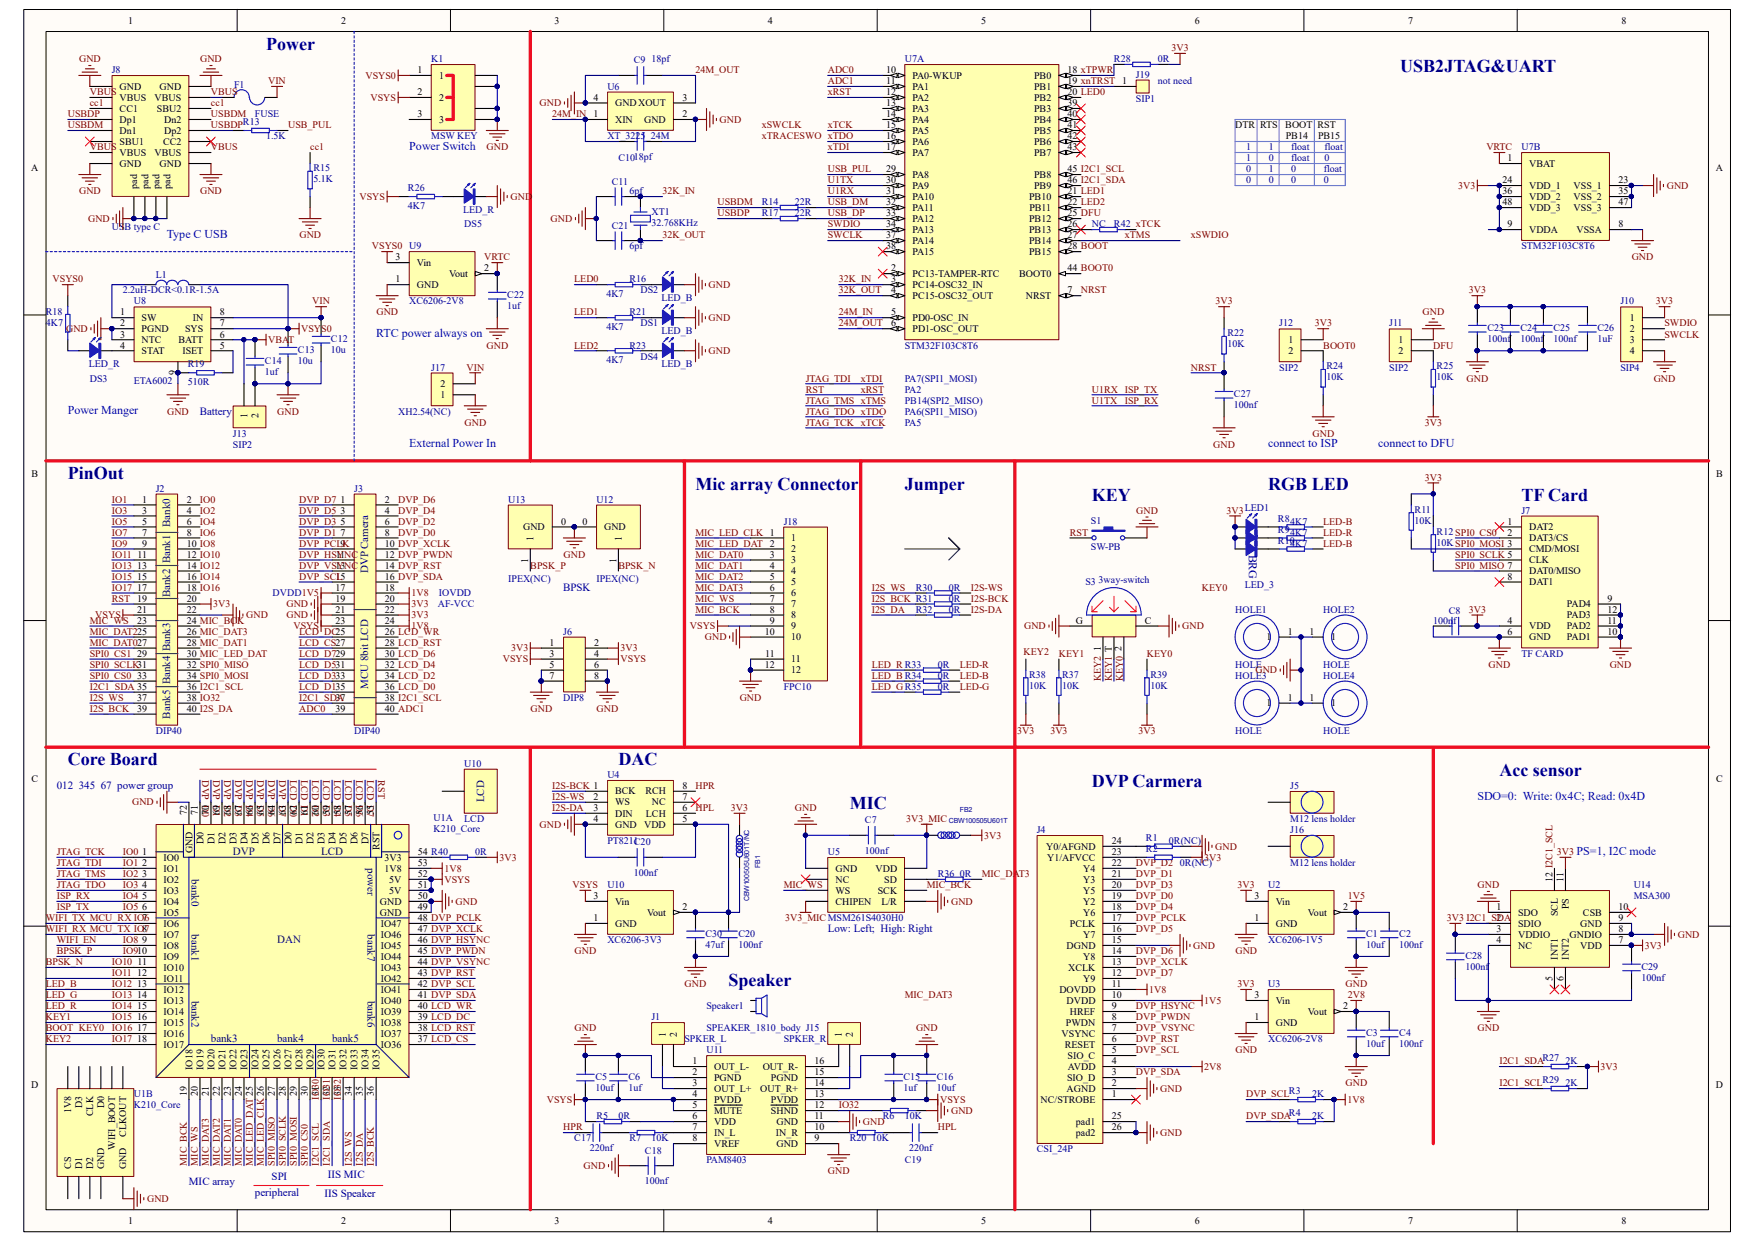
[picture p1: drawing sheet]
<svg xmlns="http://www.w3.org/2000/svg" width="297mm" height="210mm" viewBox="0 0 297 210" stroke-linecap="round" stroke-linejoin="round" font-family="sans-serif">
<defs><g id="words">
<g font-size="3" fill="#000080">
<text x="45" y="8.4">Power</text>
<text x="237" y="12.1">USB2JTAG&amp;UART</text>
<text x="11.5" y="81.1">PinOut</text>
<text x="117.7" y="82.9">Mic array Connector</text>
<text x="153.1" y="82.9">Jumper</text>
<text x="214.6" y="82.9">RGB LED</text>
<text x="184.8" y="84.8">KEY</text>
<text x="257.5" y="84.8">TF Card</text>
<text x="11.5" y="129.5">Core Board</text>
<text x="104.6" y="129.5">DAC</text>
<text x="253.7" y="131.4">Acc sensor</text>
<text x="143.8" y="137">MIC</text>
<text x="184.8" y="133.3">DVP Carmera</text>
<text x="123.3" y="166.8">Speaker</text>
</g>
<g font-size="2" fill="#00f">
<text x="69.3" y="25.4">Power Switch</text>
<text x="28.2" y="40.3">Type C USB</text>
<text x="63.7" y="57.1">RTC power always on</text>
<text x="11.5" y="70.1">Power Manger</text>
<text x="69.3" y="75.7">External Power In</text>
<text x="214.6" y="75.7">connect to ISP</text>
<text x="233.3" y="75.7">connect to DFU</text>
<text x="250" y="135.3">SDO=0: Write: 0x4C; Read: 0x4D</text>
<text x="266.8" y="144.7">PS=1, I2C mode</text>
</g>
<text font-size="2" fill="#000080" x="211.3" y="93.9" transform="rotate(90 211.3 93.9)">BRG</text>
<g font-size="1.9" fill="#000080">
<text x="33.8" y="70.1">Battery</text>
<text x="28.8" y="89.2" transform="rotate(-90 28.8 89.2)">Bank0</text>
<text x="28.8" y="95.3" transform="rotate(-90 28.8 95.3)">Bank1</text>
<text x="28.8" y="101.1" transform="rotate(-90 28.8 101.1)">Bank2</text>
<text x="62.3" y="97" transform="rotate(-90 62.3 97)">DVP Camera</text>
<text x="95.3" y="99.9">BPSK</text>
<text x="28.8" y="110.2" transform="rotate(-90 28.8 110.2)">Bank3</text>
<text x="28.8" y="115.8" transform="rotate(-90 28.8 115.8)">Bank4</text>
<text x="62.3" y="116.6" transform="rotate(-90 62.3 116.6)">MCU 8bit LCD</text>
<text x="28.8" y="121.6" transform="rotate(-90 28.8 121.6)">Bank5</text>
<text x="9.6" y="133.5">012 345 67 power group</text>
<text x="81.9" y="135.8" transform="rotate(-90 81.9 135.8)">LCD</text>
<text x="32.4" y="148.8" transform="rotate(90 32.4 148.8)">bank0</text>
<text x="39.4" y="144.7">DVP</text>
<text x="54.4" y="144.7">LCD</text>
<text x="62.2" y="146.9" transform="rotate(90 62.2 146.9)">power</text>
<text x="32.4" y="158.1" transform="rotate(90 32.4 158.1)">bank1</text>
<text x="46.9" y="159.6">DAN</text>
<text x="62.2" y="158.1" transform="rotate(90 62.2 158.1)">bank7</text>
<text x="140.1" y="157.7">Low: Left; High: Right</text>
<text x="32.4" y="169.3" transform="rotate(90 32.4 169.3)">bank2</text>
<text x="62.2" y="169.3" transform="rotate(90 62.2 169.3)">bank6</text>
<text x="35.7" y="176.4">bank3</text>
<text x="46.9" y="176.4">bank4</text>
<text x="56.2" y="176.4">bank5</text>
<text x="32" y="200.6">MIC array</text>
<text x="43.1" y="202.4">peripheral</text>
<text x="46" y="199.6">SPI</text>
<text x="54.9" y="202.6">IIS Speaker</text>
<text x="55.5" y="199.3">IIS MIC</text>
</g>
<g font-size="1.7">
<text x="21.7" y="4">1</text>
<text x="57.7" y="4">2</text>
<text x="93.9" y="4">3</text>
<text x="130" y="4">4</text>
<text x="166.1" y="4">5</text>
<text x="202.2" y="4">6</text>
<text x="238.3" y="4">7</text>
<text x="274.4" y="4">8</text>
<text x="20.2" y="15.2">GND</text>
<text x="20.2" y="17.1">VBUS</text>
<text x="26.2" y="17.1">VBUS</text>
<text x="27" y="15.2">GND</text>
<text x="70.7" y="12.4">1</text>
<text x="70.7" y="16.1">2</text>
<text x="74.3" y="13.3">1</text>
<text x="74.3" y="17.1">2</text>
<text x="100.5" y="17.1">4</text>
<text x="104.1" y="18">GNDXOUT</text>
<text x="115.5" y="17.1">3</text>
<text x="149.9" y="12.4">10</text>
<text x="149.9" y="16.1">12</text>
<text x="149.9" y="18">13</text>
<text x="150" y="14.3">11</text>
<text x="154.4" y="13.3">PA0-WKUP</text>
<text x="154.4" y="15.2">PA1</text>
<text x="154.4" y="17.1">PA2</text>
<text x="175" y="13.3">PB0</text>
<text x="175" y="15.2">PB1</text>
<text x="175" y="17.1">PB2</text>
<text x="180.7" y="12.4">18 xTPWR</text>
<text x="180.7" y="14.3">19 xnTRST 1</text>
<text x="180.7" y="16.1">20 LED0</text>
<text x="180.7" y="18">39</text>
<text x="20.2" y="18.9">CC1</text>
<text x="20.2" y="20.8">Dp1</text>
<text x="20.2" y="22.6">Dn1</text>
<text x="26.5" y="18.9">SBU2</text>
<text x="27.8" y="22.6">Dp2</text>
<text x="27.8" y="20.8">Dn2</text>
<text x="70.7" y="19.9">3</text>
<text x="74.3" y="20.8">3</text>
<text x="104.1" y="20.8">XIN</text>
<text x="109" y="20.8">GND</text>
<text x="115.5" y="19.9">2</text>
<text x="149.9" y="19.9">14</text>
<text x="149.9" y="21.7">15</text>
<text x="149.9" y="23.6">16</text>
<text x="154.4" y="18.9">PA3</text>
<text x="154.4" y="20.8">PA4</text>
<text x="154.4" y="22.6">PA5</text>
<text x="175" y="18.9">PB3</text>
<text x="175" y="20.8">PB4</text>
<text x="175" y="22.6">PB5</text>
<text x="180.7" y="19.9">40</text>
<text x="180.7" y="21.7">41</text>
<text x="180.7" y="23.6">42</text>
<text x="209" y="21.7">DTR RTS</text>
<text x="217.5" y="21.7">BOOT RST</text>
<text x="217.6" y="23.6">PB14</text>
<text x="223.1" y="23.6">PB15</text>
<text x="5.3" y="29">A</text>
<text x="20.2" y="24.5">SBU1</text>
<text x="20.2" y="26.4">VBUS</text>
<text x="20.2" y="28.2">GND</text>
<text x="26.2" y="26.4">VBUS</text>
<text x="27" y="28.2">GND</text>
<text x="27.6" y="24.5">CC2</text>
<text x="149.9" y="25.4">17</text>
<text x="149.9" y="29.2">29</text>
<text x="154.4" y="24.5">PA6</text>
<text x="154.4" y="26.4">PA7</text>
<text x="175" y="24.5">PB6</text>
<text x="175" y="26.4">PB7</text>
<text x="180.7" y="25.4">43</text>
<text x="180.7" y="29.2">45 I2C1_SCL</text>
<text x="255.1" y="27.3">1</text>
<text x="258.8" y="28.2">VBAT</text>
<text x="290.4" y="29">A</text>
<text x="23.2" y="32" transform="rotate(-90 23.2 32)">pad</text>
<text x="25.1" y="32" transform="rotate(-90 25.1 32)">pad</text>
<text x="27" y="32" transform="rotate(-90 27 32)">pad</text>
<text x="28.8" y="32" transform="rotate(-90 28.8 32)">pad</text>
<text x="149.9" y="32.9">31</text>
<text x="149.9" y="34.8">32</text>
<text x="149.9" y="31">30</text>
<text x="154.4" y="33.8">PA10</text>
<text x="154.4" y="35.7">PA11</text>
<text x="154.4" y="30.1">PA8</text>
<text x="154.4" y="32">PA9</text>
<text x="174.2" y="33.8">PB10</text>
<text x="174.2" y="35.7">PB11</text>
<text x="175" y="30.1">PB8</text>
<text x="175" y="32">PB9</text>
<text x="180.7" y="32.9">21 LED1</text>
<text x="180.7" y="34.8">22 LED2</text>
<text x="180.7" y="31">46 I2C1_SDA</text>
<text x="254.3" y="31">24</text>
<text x="254.3" y="32.9">36</text>
<text x="254.3" y="34.8">48</text>
<text x="258.8" y="32">VDD_1</text>
<text x="258.8" y="33.8">VDD_2</text>
<text x="258.8" y="35.7">VDD_3</text>
<text x="266.3" y="32">VSS_1</text>
<text x="266.3" y="33.8">VSS_2</text>
<text x="266.3" y="35.7">VSS_3</text>
<text x="273.9" y="31">23</text>
<text x="273.9" y="32.9">35</text>
<text x="273.9" y="34.8">47</text>
<text x="149.9" y="36.6">33</text>
<text x="149.9" y="38.5">34</text>
<text x="149.9" y="40.3">37</text>
<text x="154.4" y="37.5">PA12</text>
<text x="154.4" y="39.4">PA13</text>
<text x="154.4" y="41.3">PA14</text>
<text x="174.2" y="37.5">PB12</text>
<text x="174.2" y="39.4">PB13</text>
<text x="174.2" y="41.3">PB14</text>
<text x="180.7" y="36.6">25 DFU</text>
<text x="180.7" y="38.5">26</text>
<text x="180.7" y="40.3">27</text>
<text x="255.1" y="38.5">9</text>
<text x="258.8" y="39.4">VDDA</text>
<text x="266.8" y="39.4">VSSA</text>
<text x="273.9" y="38.5">8</text>
<text x="66.9" y="44.1">3</text>
<text x="66.9" y="47.8">1</text>
<text x="70.6" y="45">Vin</text>
<text x="76" y="46.9">Vout</text>
<text x="81.9" y="45.9">2</text>
<text x="149.9" y="42.2">38</text>
<text x="150.8" y="45.9">2</text>
<text x="150.8" y="47.8">3</text>
<text x="154.4" y="43.1">PA15</text>
<text x="154.4" y="46.9">PC13-TAMPER-RTC</text>
<text x="172.5" y="46.9">BOOT0</text>
<text x="174.2" y="43.1">PB15</text>
<text x="180.7" y="45.9">44 BOOT0</text>
<text x="180.7" y="42.2">28 BOOT</text>
<text x="20.3" y="53.4">1</text>
<text x="37.2" y="53.4">8</text>
<text x="70.6" y="48.7">GND</text>
<text x="150.8" y="49.7">4</text>
<text x="150.8" y="53.4">5</text>
<text x="154.4" y="48.7">PC14-OSC32_IN</text>
<text x="154.4" y="50.6">PC15-OSC32_OUT</text>
<text x="173.6" y="50.6">NRST</text>
<text x="180.7" y="49.7">7</text>
<text x="20.3" y="55.2">2</text>
<text x="20.3" y="57.1">3</text>
<text x="20.3" y="59">4</text>
<text x="24" y="54.3">SW</text>
<text x="24" y="56.2">PGND</text>
<text x="24" y="58.1">NTC</text>
<text x="24" y="59.9">STAT</text>
<text x="30.2" y="58.1">BATT</text>
<text x="30.9" y="59.9">ISET</text>
<text x="31.3" y="56.2">SYS</text>
<text x="32.6" y="54.3">IN</text>
<text x="37.2" y="59">5</text>
<text x="37.2" y="57.1">6</text>
<text x="37.2" y="55.2">7</text>
<text x="150.8" y="55.2">6</text>
<text x="154.4" y="54.3">PD0-OSC_IN</text>
<text x="154.4" y="56.2">PD1-OSC_OUT</text>
<text x="218.1" y="58.1">1</text>
<text x="218.1" y="59.9">2</text>
<text x="236.7" y="58.1">1</text>
<text x="236.7" y="59.9">2</text>
<text x="275.8" y="54.3">1</text>
<text x="275.8" y="56.2">2</text>
<text x="275.8" y="58.1">3</text>
<text x="275.8" y="59.9">4</text>
<text x="29.8" y="63.5" transform="rotate(-90 29.8 63.5)">9</text>
<text x="74.5" y="65.5">2</text>
<text x="41.9" y="70.8" transform="rotate(-90 41.9 70.8)">1</text>
<text x="43.7" y="70.8" transform="rotate(-90 43.7 70.8)">2</text>
<text x="74.5" y="67.4">1</text>
<text x="5.3" y="80.6">B</text>
<text x="290.4" y="80.6">B</text>
<text x="24" y="85.1">1</text>
<text x="24" y="87">3</text>
<text x="24" y="88.8">5</text>
<text x="31.6" y="85.1">2</text>
<text x="31.6" y="87">4</text>
<text x="31.6" y="88.8">6</text>
<text x="57.6" y="85.1">1</text>
<text x="57.6" y="87">3</text>
<text x="57.6" y="88.8">5</text>
<text x="65.2" y="85.1">2</text>
<text x="65.2" y="87">4</text>
<text x="65.2" y="88.8">6</text>
<text x="88.5" y="89.7">GND</text>
<text x="95" y="88.8">0</text>
<text x="98.6" y="88.8">0</text>
<text x="102.2" y="89.7">GND</text>
<text x="255.1" y="88.8">1</text>
<text x="258.8" y="89.7">DAT2</text>
<text x="23.3" y="94.4">11</text>
<text x="24" y="90.7">7</text>
<text x="24" y="92.5">9</text>
<text x="31.6" y="90.7">8</text>
<text x="31.6" y="92.5">10 IO8</text>
<text x="31.6" y="94.4">12 IO10</text>
<text x="56.8" y="94.4">11</text>
<text x="57.6" y="90.7">7</text>
<text x="57.6" y="92.5">9</text>
<text x="65.2" y="90.7">8</text>
<text x="65.2" y="92.5">10 DVP_XCLK</text>
<text x="65.2" y="94.4">12 DVP_PWDN</text>
<text x="89.4" y="95.2" transform="rotate(-90 89.4 95.2)">1</text>
<text x="90.3" y="91.6" transform="rotate(-90 90.3 91.6)">1</text>
<text x="104.3" y="95.2" transform="rotate(-90 104.3 95.2)">1</text>
<text x="105.2" y="91.6" transform="rotate(-90 105.2 91.6)">1</text>
<text x="130.3" y="92.5">2</text>
<text x="130.3" y="94.4">3</text>
<text x="133.9" y="91.6">1</text>
<text x="133.9" y="93.5">2</text>
<text x="133.9" y="95.3">3</text>
<text x="255.1" y="90.7">2</text>
<text x="258.8" y="91.6">DAT3/CS</text>
<text x="258.8" y="93.5">CMD/MOSI</text>
<text x="258.8" y="95.3">CLK</text>
<text x="23.2" y="96.3">13</text>
<text x="23.2" y="98.1">15</text>
<text x="23.2" y="100">17</text>
<text x="31.6" y="96.3">14 IO12</text>
<text x="31.6" y="98.1">16 IO14</text>
<text x="31.6" y="100">18 IO16</text>
<text x="31.6" y="101.9">20</text>
<text x="56.8" y="96.3">13</text>
<text x="56.8" y="98.1">15</text>
<text x="56.8" y="100">17</text>
<text x="56.8" y="101.9">19</text>
<text x="65.2" y="96.3">14 DVP_RST</text>
<text x="65.2" y="98.1">16 DVP_SDA</text>
<text x="65.2" y="100">18</text>
<text x="65.2" y="101.9">20</text>
<text x="130.3" y="96.3">4</text>
<text x="130.3" y="98.1">5</text>
<text x="130.3" y="100">6</text>
<text x="130.3" y="101.9">7</text>
<text x="133.9" y="97.2">4</text>
<text x="133.9" y="99.1">5</text>
<text x="133.9" y="100.9">6</text>
<text x="255.1" y="98.1">8</text>
<text x="258.8" y="97.2">DAT0/MISO</text>
<text x="258.8" y="99.1">DAT1</text>
<text x="272" y="101.9">9</text>
<text x="23.2" y="103.7">21</text>
<text x="23.2" y="105.6">23</text>
<text x="31.6" y="103.7">22</text>
<text x="31.6" y="105.6">24 MIC_BCK</text>
<text x="31.6" y="107.4">26 MIC_DAT3</text>
<text x="56.8" y="103.7">21</text>
<text x="56.8" y="105.6">23</text>
<text x="65.2" y="103.7">22</text>
<text x="65.2" y="105.6">24</text>
<text x="65.2" y="107.4">26 LCD_WR</text>
<text x="129.5" y="107.4">10</text>
<text x="130.3" y="103.7">8</text>
<text x="130.3" y="105.6">9</text>
<text x="133.9" y="102.8">7</text>
<text x="133.9" y="104.6">8</text>
<text x="133.9" y="106.5">9</text>
<text x="182.1" y="105.6">G</text>
<text x="193.8" y="105.6">C</text>
<text x="218" y="107.4">1</text>
<text x="221.6" y="107.4">1</text>
<text x="255.1" y="105.6">4</text>
<text x="255.1" y="107.4">6</text>
<text x="258.8" y="106.5">VDD</text>
<text x="265.2" y="106.5">PAD2</text>
<text x="265.2" y="104.6">PAD3</text>
<text x="265.2" y="102.8">PAD4</text>
<text x="272" y="107.4">10</text>
<text x="272" y="105.6">11</text>
<text x="272" y="103.7">12</text>
<text x="23.2" y="111.2">29</text>
<text x="31.6" y="109.3">28 MIC_DAT1</text>
<text x="31.6" y="111.2">30 MIC_LED_DAT</text>
<text x="31.6" y="113">32 SPI0_MISO</text>
<text x="65.2" y="109.3">28 LCD_RST</text>
<text x="65.2" y="111.2">30 LCD_D6</text>
<text x="65.2" y="113">32 LCD_D4</text>
<text x="93" y="109.3">1</text>
<text x="93" y="111.2">3</text>
<text x="93" y="113">5</text>
<text x="100.5" y="109.3">2</text>
<text x="100.5" y="111.2">4</text>
<text x="100.5" y="113">6</text>
<text x="129.5" y="113">12</text>
<text x="129.5" y="111.2">11</text>
<text x="133.9" y="108.4">10</text>
<text x="133.9" y="112.1">11</text>
<text x="133.9" y="114">12</text>
<text x="186.3" y="110.1" transform="rotate(-90 186.3 110.1)">1</text>
<text x="189.8" y="110.1" transform="rotate(-90 189.8 110.1)">2</text>
<text x="214.3" y="108.4">1</text>
<text x="225.3" y="108.4">1</text>
<text x="258.8" y="108.4">GND</text>
<text x="265.2" y="108.4">PAD1</text>
<text x="23.2" y="114.9">33</text>
<text x="23.2" y="118.6">37</text>
<text x="31.6" y="114.9">34 SPI0_MOSI</text>
<text x="31.6" y="116.8">36 I2C1_SCL</text>
<text x="31.6" y="118.6">38 IO32</text>
<text x="56.8" y="118.6">37</text>
<text x="65.2" y="114.9">34 LCD_D2</text>
<text x="65.2" y="116.8">36 LCD_D0</text>
<text x="65.2" y="118.6">38 I2C1_SCL</text>
<text x="93" y="114.9">7</text>
<text x="100.5" y="114.9">8</text>
<text x="214.3" y="119.5">1</text>
<text x="218" y="118.6">1</text>
<text x="221.6" y="118.6">1</text>
<text x="225.3" y="119.5">1</text>
<text x="23.2" y="120.5">39</text>
<text x="31.6" y="120.5">40 I2S_DA</text>
<text x="56.8" y="120.5">39</text>
<text x="65.2" y="120.5">40 ADC1</text>
<text x="5.3" y="132.4">C</text>
<text x="100.5" y="135.4">2</text>
<text x="100.5" y="137.3">3</text>
<text x="104.1" y="134.5">BCK</text>
<text x="104.1" y="136.3">WS</text>
<text x="109.2" y="134.5">RCH</text>
<text x="110.3" y="136.3">NC</text>
<text x="115.5" y="137.3">6</text>
<text x="115.5" y="135.4">7</text>
<text x="115.5" y="133.5">8</text>
<text x="290.4" y="132.4">C</text>
<text x="31.6" y="138" transform="rotate(-90 31.6 138)">72</text>
<text x="33.5" y="138" transform="rotate(-90 33.5 138)">71</text>
<text x="34.4" y="142.9" transform="rotate(-90 34.4 142.9)">D0</text>
<text x="35.3" y="138" transform="rotate(-90 35.3 138)">70</text>
<text x="36.3" y="142.9" transform="rotate(-90 36.3 142.9)">D1</text>
<text x="37.2" y="138" transform="rotate(-90 37.2 138)">69</text>
<text x="38.1" y="142.9" transform="rotate(-90 38.1 142.9)">D2</text>
<text x="39.1" y="138" transform="rotate(-90 39.1 138)">68</text>
<text x="40" y="142.9" transform="rotate(-90 40 142.9)">D3</text>
<text x="40.9" y="138" transform="rotate(-90 40.9 138)">67</text>
<text x="41.9" y="142.9" transform="rotate(-90 41.9 142.9)">D4</text>
<text x="42.8" y="138" transform="rotate(-90 42.8 138)">66</text>
<text x="43.7" y="142.9" transform="rotate(-90 43.7 142.9)">D5</text>
<text x="44.7" y="138" transform="rotate(-90 44.7 138)">65</text>
<text x="45.6" y="142.9" transform="rotate(-90 45.6 142.9)">D6</text>
<text x="46.5" y="138" transform="rotate(-90 46.5 138)">64</text>
<text x="47.5" y="142.9" transform="rotate(-90 47.5 142.9)">D7</text>
<text x="48.4" y="138" transform="rotate(-90 48.4 138)">63</text>
<text x="49.3" y="142.9" transform="rotate(-90 49.3 142.9)">D0</text>
<text x="50.2" y="138" transform="rotate(-90 50.2 138)">62</text>
<text x="51.2" y="142.9" transform="rotate(-90 51.2 142.9)">D1</text>
<text x="52.1" y="138" transform="rotate(-90 52.1 138)">61</text>
<text x="53" y="142.9" transform="rotate(-90 53 142.9)">D2</text>
<text x="54" y="138" transform="rotate(-90 54 138)">60</text>
<text x="54.9" y="142.9" transform="rotate(-90 54.9 142.9)">D3</text>
<text x="55.8" y="138" transform="rotate(-90 55.8 138)">59</text>
<text x="56.8" y="142.9" transform="rotate(-90 56.8 142.9)">D4</text>
<text x="57.7" y="138" transform="rotate(-90 57.7 138)">58</text>
<text x="58.6" y="142.9" transform="rotate(-90 58.6 142.9)">D5</text>
<text x="59.6" y="138" transform="rotate(-90 59.6 138)">57</text>
<text x="60.5" y="142.9" transform="rotate(-90 60.5 142.9)">D6</text>
<text x="61.4" y="138" transform="rotate(-90 61.4 138)">56</text>
<text x="62.4" y="142.9" transform="rotate(-90 62.4 142.9)">D7</text>
<text x="63.3" y="138" transform="rotate(-90 63.3 138)">55</text>
<text x="64.2" y="143.9" transform="rotate(-90 64.2 143.9)">RST</text>
<text x="100.5" y="139.1">4</text>
<text x="104.1" y="138.2">DIN</text>
<text x="104.1" y="140.1">GND</text>
<text x="109" y="140.1">VDD</text>
<text x="109.3" y="138.2">LCH</text>
<text x="115.5" y="139.1">5</text>
<text x="177" y="143.8">Y0/AFGND</text>
<text x="188.2" y="142.9">24</text>
<text x="24" y="144.7">1</text>
<text x="24" y="146.6">2</text>
<text x="24" y="148.5">3</text>
<text x="27.7" y="145.7">IO0</text>
<text x="27.7" y="147.5">IO1</text>
<text x="27.7" y="149.4">IO2</text>
<text x="32.6" y="144.4" transform="rotate(-90 32.6 144.4)">GND</text>
<text x="65.1" y="147.5">1V8</text>
<text x="65.1" y="145.7">3V3</text>
<text x="65.9" y="149.4">5V</text>
<text x="70.7" y="148.5">52</text>
<text x="70.7" y="146.6">53</text>
<text x="70.7" y="144.7">54 R40</text>
<text x="141.4" y="147.5">GND</text>
<text x="141.4" y="149.4">NC</text>
<text x="148.2" y="147.5">VDD</text>
<text x="149.6" y="149.4">SD</text>
<text x="177.2" y="145.7">Y1/AFVCC</text>
<text x="183.3" y="147.5">Y4</text>
<text x="183.3" y="149.4">Y3</text>
<text x="188.2" y="144.7">23</text>
<text x="188.2" y="146.6">22</text>
<text x="188.2" y="148.5">21</text>
<text x="262.7" y="149.2" transform="rotate(-90 262.7 149.2)">12 I2C1_SCL</text>
<text x="264.6" y="149.2" transform="rotate(-90 264.6 149.2)">11</text>
<text x="24" y="150.3">4</text>
<text x="24" y="152.2">5</text>
<text x="24" y="154.1">6</text>
<text x="24" y="155.9">7</text>
<text x="27.7" y="151.3">IO3</text>
<text x="27.7" y="153.1">IO4</text>
<text x="27.7" y="155">IO5</text>
<text x="64.3" y="155">GND</text>
<text x="64.3" y="153.1">GND</text>
<text x="65.9" y="151.3">5V</text>
<text x="70.7" y="155.9">48 DVP_PCLK</text>
<text x="70.7" y="154.1">49</text>
<text x="70.7" y="152.2">50</text>
<text x="70.7" y="150.3">51</text>
<text x="100.5" y="152.2">3</text>
<text x="100.5" y="155.9">1</text>
<text x="104.1" y="153.1">Vin</text>
<text x="109.5" y="155">Vout</text>
<text x="115.5" y="154.1">2</text>
<text x="141.4" y="151.3">WS</text>
<text x="141.4" y="153.1">CHIPEN</text>
<text x="148.5" y="151.3">SCK</text>
<text x="149.2" y="153.1">L/R</text>
<text x="183.3" y="151.3">Y5</text>
<text x="183.3" y="153.1">Y2</text>
<text x="183.3" y="155">Y6</text>
<text x="188.2" y="150.3">20</text>
<text x="188.2" y="152.2">19</text>
<text x="188.2" y="154.1">18</text>
<text x="188.2" y="155.9">17</text>
<text x="212.3" y="152.2">3</text>
<text x="212.3" y="155.9">1</text>
<text x="215.9" y="153.1">Vin</text>
<text x="221.4" y="155">Vout</text>
<text x="227.3" y="154.1">2</text>
<text x="253.3" y="154.1">1</text>
<text x="253.3" y="155.9">2</text>
<text x="256.9" y="155">SDO</text>
<text x="263.6" y="155.1" transform="rotate(-90 263.6 155.1)">SCL</text>
<text x="265.5" y="153.8" transform="rotate(-90 265.5 153.8)">PS</text>
<text x="267.9" y="155">CSB</text>
<text x="273.9" y="155.9">9</text>
<text x="273.9" y="154.1">10</text>
<text x="24" y="157.8">8</text>
<text x="24" y="159.6">9</text>
<text x="27.7" y="156.8">IO6</text>
<text x="27.7" y="158.7">IO7</text>
<text x="27.7" y="160.6">IO8</text>
<text x="64.5" y="160.6">IO45</text>
<text x="64.5" y="158.7">IO46</text>
<text x="64.5" y="156.8">IO47</text>
<text x="70.7" y="161.5">45 DVP_PWDN</text>
<text x="70.7" y="159.6">46 DVP_HSYNC</text>
<text x="70.7" y="157.8">47 DVP_XCLK</text>
<text x="104.1" y="156.8">GND</text>
<text x="180.5" y="160.6">DGND</text>
<text x="181.1" y="156.8">PCLK</text>
<text x="183.3" y="158.7">Y7</text>
<text x="188.2" y="157.8">16</text>
<text x="188.2" y="159.6">15</text>
<text x="188.2" y="161.5">14</text>
<text x="215.9" y="156.8">GND</text>
<text x="253.3" y="157.8">3</text>
<text x="253.3" y="159.6">4</text>
<text x="256.9" y="156.8">SDIO</text>
<text x="256.9" y="158.7">VDDIO</text>
<text x="256.9" y="160.6">NC</text>
<text x="265.6" y="158.7">GNDIO</text>
<text x="267.4" y="160.6">VDD</text>
<text x="267.4" y="156.8">GND</text>
<text x="273.9" y="159.6">7</text>
<text x="273.9" y="157.8">8</text>
<text x="23.2" y="165.2">12</text>
<text x="23.2" y="167.1">13</text>
<text x="23.3" y="163.4">11</text>
<text x="27.7" y="162.4">IO9</text>
<text x="27.7" y="164.3">IO10</text>
<text x="27.7" y="166.2">IO11</text>
<text x="64.5" y="166.2">IO42</text>
<text x="64.5" y="164.3">IO43</text>
<text x="64.5" y="162.4">IO44</text>
<text x="70.7" y="167.1">42 DVP_SCL</text>
<text x="70.7" y="165.2">43 DVP_RST</text>
<text x="70.7" y="163.4">44 DVP_VSYNC</text>
<text x="180.8" y="164.3">XCLK</text>
<text x="183.3" y="162.4">Y8</text>
<text x="183.3" y="166.2">Y9</text>
<text x="188.2" y="163.4">13</text>
<text x="188.2" y="165.2">12</text>
<text x="188.2" y="167.1">11</text>
<text x="262.7" y="166.1" transform="rotate(-90 262.7 166.1)">5</text>
<text x="263.6" y="162.4" transform="rotate(-90 263.6 162.4)">INT1</text>
<text x="264.6" y="166.1" transform="rotate(-90 264.6 166.1)">6</text>
<text x="265.5" y="162.4" transform="rotate(-90 265.5 162.4)">INT2</text>
<text x="23.2" y="169">14</text>
<text x="23.2" y="170.8">15</text>
<text x="23.2" y="172.7">16</text>
<text x="27.7" y="168">IO12</text>
<text x="27.7" y="169.9">IO13</text>
<text x="27.7" y="171.7">IO14</text>
<text x="27.7" y="173.6">IO15</text>
<text x="64.5" y="173.6">IO38</text>
<text x="64.5" y="171.7">IO39</text>
<text x="64.5" y="169.9">IO40</text>
<text x="64.5" y="168">IO41</text>
<text x="70.7" y="172.7">39 LCD_DC</text>
<text x="70.7" y="170.8">40 LCD_WR</text>
<text x="70.7" y="169">41 DVP_SDA</text>
<text x="179.3" y="168">DOVDD</text>
<text x="180.4" y="173.6">PWDN</text>
<text x="180.5" y="169.9">DVDD</text>
<text x="181.1" y="171.7">HREF</text>
<text x="188.2" y="169">10</text>
<text x="188.2" y="170.8">9</text>
<text x="188.2" y="172.7">8</text>
<text x="212.3" y="169">3</text>
<text x="212.3" y="172.7">1</text>
<text x="215.9" y="169.9">Vin</text>
<text x="215.9" y="173.6">GND</text>
<text x="221.4" y="171.7">Vout</text>
<text x="227.3" y="170.8">2</text>
<text x="23.2" y="174.5">17</text>
<text x="23.2" y="176.4">18</text>
<text x="27.7" y="175.5">IO16</text>
<text x="27.7" y="177.3">IO17</text>
<text x="64.5" y="177.3">IO36</text>
<text x="64.5" y="175.5">IO37</text>
<text x="70.7" y="176.4">37 LCD_CS</text>
<text x="70.7" y="174.5">38 LCD_RST</text>
<text x="112.7" y="175.5" transform="rotate(-90 112.7 175.5)">1</text>
<text x="114.6" y="175.5" transform="rotate(-90 114.6 175.5)">2</text>
<text x="142.5" y="175.5" transform="rotate(-90 142.5 175.5)">1</text>
<text x="144.4" y="175.5" transform="rotate(-90 144.4 175.5)">2</text>
<text x="179.7" y="175.5">VSYNC</text>
<text x="180.2" y="177.3">RESET</text>
<text x="180.7" y="179.2">SIO_C</text>
<text x="188.2" y="174.5">7</text>
<text x="188.2" y="176.4">6</text>
<text x="188.2" y="178.3">5</text>
<text x="5.3" y="184.1">D</text>
<text x="31.6" y="185.5" transform="rotate(-90 31.6 185.5)">19</text>
<text x="32.6" y="181.1" transform="rotate(-90 32.6 181.1)">IO18</text>
<text x="33.5" y="185.5" transform="rotate(-90 33.5 185.5)">20</text>
<text x="34.4" y="181.1" transform="rotate(-90 34.4 181.1)">IO19</text>
<text x="35.3" y="185.5" transform="rotate(-90 35.3 185.5)">21</text>
<text x="36.3" y="181.1" transform="rotate(-90 36.3 181.1)">IO20</text>
<text x="37.2" y="185.5" transform="rotate(-90 37.2 185.5)">22</text>
<text x="38.1" y="181.1" transform="rotate(-90 38.1 181.1)">IO21</text>
<text x="39.1" y="185.5" transform="rotate(-90 39.1 185.5)">23</text>
<text x="40" y="181.1" transform="rotate(-90 40 181.1)">IO22</text>
<text x="40.9" y="185.5" transform="rotate(-90 40.9 185.5)">24</text>
<text x="41.9" y="181.1" transform="rotate(-90 41.9 181.1)">IO23</text>
<text x="43.7" y="181.1" transform="rotate(-90 43.7 181.1)">IO24</text>
<text x="45.6" y="181.1" transform="rotate(-90 45.6 181.1)">IO25</text>
<text x="46.5" y="185.5" transform="rotate(-90 46.5 185.5)">27</text>
<text x="47.5" y="181.1" transform="rotate(-90 47.5 181.1)">IO26</text>
<text x="48.4" y="185.5" transform="rotate(-90 48.4 185.5)">28</text>
<text x="49.3" y="181.1" transform="rotate(-90 49.3 181.1)">IO27</text>
<text x="50.2" y="185.5" transform="rotate(-90 50.2 185.5)">29</text>
<text x="51.2" y="181.1" transform="rotate(-90 51.2 181.1)">IO28</text>
<text x="52.1" y="185.5" transform="rotate(-90 52.1 185.5)">30</text>
<text x="53" y="181.1" transform="rotate(-90 53 181.1)">IO29</text>
<text x="54" y="185.5" transform="rotate(-90 54 185.5)">31</text>
<text x="54.9" y="181.1" transform="rotate(-90 54.9 181.1)">IO30</text>
<text x="55.8" y="185.5" transform="rotate(-90 55.8 185.5)">32</text>
<text x="56.8" y="181.1" transform="rotate(-90 56.8 181.1)">IO31</text>
<text x="57.7" y="185.5" transform="rotate(-90 57.7 185.5)">33</text>
<text x="58.6" y="181.1" transform="rotate(-90 58.6 181.1)">IO32</text>
<text x="59.6" y="185.5" transform="rotate(-90 59.6 185.5)">34</text>
<text x="60.5" y="181.1" transform="rotate(-90 60.5 181.1)">IO33</text>
<text x="61.4" y="185.5" transform="rotate(-90 61.4 185.5)">35</text>
<text x="62.4" y="181.1" transform="rotate(-90 62.4 181.1)">IO34</text>
<text x="63.3" y="185.5" transform="rotate(-90 63.3 185.5)">36</text>
<text x="64.2" y="181.1" transform="rotate(-90 64.2 181.1)">IO35</text>
<text x="117.2" y="180.1">1</text>
<text x="117.2" y="182">2</text>
<text x="117.2" y="183.9">3</text>
<text x="117.2" y="185.7">4</text>
<text x="120.9" y="181.1">OUT_L-</text>
<text x="120.9" y="182.9">PGND</text>
<text x="120.9" y="184.8">OUT_L+</text>
<text x="128.7" y="184.8">OUT_R+</text>
<text x="129.1" y="181.1">OUT_R-</text>
<text x="130.5" y="182.9">PGND</text>
<text x="137.8" y="185.7">13</text>
<text x="137.8" y="183.9">14</text>
<text x="137.8" y="182">15</text>
<text x="137.8" y="180.1">16</text>
<text x="180.5" y="184.8">AGND</text>
<text x="180.6" y="182.9">SIO_D</text>
<text x="180.7" y="181.1">AVDD</text>
<text x="188.2" y="180.1">4</text>
<text x="188.2" y="182">3</text>
<text x="188.2" y="183.9">2</text>
<text x="188.2" y="185.7">1</text>
<text x="290.4" y="184.1">D</text>
<text x="12.1" y="188.4" transform="rotate(-90 12.1 188.4)">1V8</text>
<text x="13.9" y="187.6" transform="rotate(-90 13.9 187.6)">D3</text>
<text x="15.8" y="188.9" transform="rotate(-90 15.8 188.9)">CLK</text>
<text x="17.7" y="187.6" transform="rotate(-90 17.7 187.6)">D0</text>
<text x="117.2" y="187.6">5</text>
<text x="117.2" y="189.4">6</text>
<text x="117.2" y="191.3">7</text>
<text x="120.9" y="186.6">PVDD</text>
<text x="120.9" y="188.5">MUTE</text>
<text x="120.9" y="190.4">VDD</text>
<text x="130.5" y="188.5">SHND</text>
<text x="130.5" y="186.6">PVDD</text>
<text x="131.4" y="190.4">GND</text>
<text x="137.8" y="191.3">10</text>
<text x="137.8" y="189.4">11</text>
<text x="137.8" y="187.6">12</text>
<text x="176.1" y="186.6">NC/STROBE</text>
<text x="182.1" y="190.4">pad1</text>
<text x="188.2" y="189.4">25</text>
<text x="188.2" y="191.3">26</text>
<text x="12.1" y="197.8" transform="rotate(-90 12.1 197.8)">CS</text>
<text x="13.9" y="197.8" transform="rotate(-90 13.9 197.8)">D1</text>
<text x="15.8" y="197.8" transform="rotate(-90 15.8 197.8)">D2</text>
<text x="17.7" y="197.8" transform="rotate(-90 17.7 197.8)">GND</text>
<text x="19.5" y="194.6" transform="rotate(-90 19.5 194.6)">WIFI_BOOT</text>
<text x="21.4" y="197.8" transform="rotate(-90 21.4 197.8)">GND</text>
<text x="21.4" y="192.4" transform="rotate(-90 21.4 192.4)">CLKOUT</text>
<text x="117.2" y="193.2">8</text>
<text x="120.9" y="192.2">IN_L</text>
<text x="120.9" y="194.1">VREF</text>
<text x="131.3" y="192.2">IN_R</text>
<text x="131.4" y="194.1">GND</text>
<text x="137.8" y="193.2">9</text>
<text x="182.1" y="192.2">pad2</text>
<text x="21.7" y="207.1">1</text>
<text x="57.7" y="207.1">2</text>
<text x="93.9" y="207.1">3</text>
<text x="130" y="207.1">4</text>
<text x="166.1" y="207.1">5</text>
<text x="202.2" y="207.1">6</text>
<text x="238.3" y="207.1">7</text>
<text x="274.4" y="207.1">8</text>
</g>
<g font-size="1.7" fill="#800000">
<text x="13.4" y="10.5">GND</text>
<text x="33.9" y="10.5">GND</text>
<text x="198.2" y="8.7">3V3</text>
<text x="15.2" y="16.1">VBUS</text>
<text x="15.2" y="18">cc1</text>
<text x="35.7" y="16.1">VBUS</text>
<text x="35.7" y="18">cc1</text>
<text x="45.4" y="14.3">VIN</text>
<text x="61.8" y="13.3">VSYS0</text>
<text x="62.7" y="17.1">VSYS</text>
<text x="91.3" y="18">GND</text>
<text x="117.7" y="12.4">24M_OUT</text>
<text x="140.1" y="16.1">xRST</text>
<text x="140.1" y="12.4">ADC0</text>
<text x="140.1" y="14.3">ADC1</text>
<text x="11.5" y="19.9">USBDP</text>
<text x="11.5" y="21.7">USBDM</text>
<text x="35.7" y="19.9">USBDM</text>
<text x="35.7" y="21.7">USBDP</text>
<text x="48.8" y="21.7">USB_PUL</text>
<text x="93.5" y="19.9">24M_IN 1</text>
<text x="121.8" y="20.8">GND</text>
<text x="128.9" y="21.7">xSWCLK</text>
<text x="128.9" y="23.6">xTRACESWO xTDO</text>
<text x="140.1" y="21.7">xTCK</text>
<text x="15.2" y="25.4">VBUS</text>
<text x="35.7" y="25.4">VBUS</text>
<text x="52.5" y="25.4">cc1</text>
<text x="82.3" y="25.4">GND</text>
<text x="140.1" y="25.4">xTDI</text>
<text x="140.1" y="29.2">USB_PUL</text>
<text x="251.5" y="25.4">VRTC</text>
<text x="13.4" y="32.9">GND</text>
<text x="33.9" y="32.9">GND</text>
<text x="60.8" y="33.8">VSYS</text>
<text x="86.4" y="33.8">GND</text>
<text x="112.1" y="32.9">32K_IN</text>
<text x="121.4" y="34.8">USBDM</text>
<text x="140.1" y="31">U1TX</text>
<text x="140.1" y="32.9">U1RX</text>
<text x="140.1" y="34.8">USB_DM</text>
<text x="246.8" y="32">3V3</text>
<text x="282.1" y="32">GND</text>
<text x="14.9" y="37.5">GND</text>
<text x="50.7" y="40.3">GND</text>
<text x="93.2" y="37.5">GND</text>
<text x="112.1" y="40.3">32K_OUT</text>
<text x="121.4" y="36.6">USBDP</text>
<text x="140.1" y="36.6">USB_DP</text>
<text x="140.1" y="38.5">SWDIO</text>
<text x="140.1" y="40.3">SWCLK</text>
<text x="190.4" y="40.3">xTMS</text>
<text x="201.5" y="40.3">xSWDIO</text>
<text x="8.9" y="47.8">VSYS0</text>
<text x="62.9" y="42.2">VSYS0 U9</text>
<text x="82" y="44.1">VRTC</text>
<text x="97.2" y="47.8">LED0</text>
<text x="141.9" y="47.8">32K_IN</text>
<text x="276.1" y="44.1">GND</text>
<text x="52.8" y="51.5">VIN</text>
<text x="63.7" y="53.4">GND</text>
<text x="97.2" y="53.4">LED1</text>
<text x="119.9" y="48.7">GND</text>
<text x="141.9" y="53.4">24M_IN</text>
<text x="141.9" y="49.7">32K_OUT</text>
<text x="182.9" y="49.7">NRST</text>
<text x="205.7" y="51.5">3V3</text>
<text x="240.7" y="53.4">GND</text>
<text x="248.6" y="49.7">3V3</text>
<text x="280.2" y="51.5">3V3</text>
<text x="11.2" y="56.2">GND</text>
<text x="45.4" y="58.1">VBAT</text>
<text x="51" y="56.2">VSYS0</text>
<text x="82.3" y="59">GND</text>
<text x="97.2" y="59">LED2</text>
<text x="119.9" y="54.3">GND</text>
<text x="119.9" y="59.9">GND</text>
<text x="141.9" y="55.2">24M_OUT</text>
<text x="222.5" y="55.2">3V3</text>
<text x="223.9" y="59">BOOT0</text>
<text x="242.6" y="59">DFU</text>
<text x="281.7" y="55.2">SWDIO</text>
<text x="281.7" y="57.1">SWCLK</text>
<text x="79" y="62.7">VIN</text>
<text x="136.4" y="64.6">JTAG_TDI</text>
<text x="145.7" y="64.6">xTDI</text>
<text x="201.5" y="62.7">NRST</text>
<text x="248.2" y="64.6">GND</text>
<text x="279.9" y="64.6">GND</text>
<text x="28.3" y="70.2">GND</text>
<text x="46.9" y="70.2">GND</text>
<text x="136.4" y="68.3">JTAG_TMS xTMS</text>
<text x="136.4" y="70.2">JTAG_TDO xTDO</text>
<text x="136.4" y="66.5">RST</text>
<text x="145.7" y="66.5">xRST</text>
<text x="184.8" y="68.3">U1TX</text>
<text x="184.8" y="66.5">U1RX ISP_TX</text>
<text x="190.4" y="68.3">ISP_RX</text>
<text x="78.6" y="72.1">GND</text>
<text x="136.4" y="72.1">JTAG_TCK xTCK</text>
<text x="205.3" y="75.8">GND</text>
<text x="222.1" y="73.9">GND</text>
<text x="241.1" y="72.1">3V3</text>
<text x="241.1" y="81.4">3V3</text>
<text x="18.9" y="85.1">IO1</text>
<text x="18.9" y="87">IO3</text>
<text x="18.9" y="88.8">IO5</text>
<text x="33.8" y="85.1">IO0</text>
<text x="33.8" y="87">IO2</text>
<text x="33.8" y="88.8">IO4</text>
<text x="50.6" y="88.8">DVP_D3</text>
<text x="50.6" y="87">DVP_D5</text>
<text x="50.6" y="85.1">DVP_D7</text>
<text x="67.4" y="88.8">DVP_D2</text>
<text x="67.4" y="87">DVP_D4</text>
<text x="67.4" y="85.1">DVP_D6</text>
<text x="192.3" y="87">GND</text>
<text x="207.6" y="87">3V3</text>
<text x="223.9" y="88.8">LED-B</text>
<text x="18.9" y="90.7">IO7</text>
<text x="18.9" y="92.5">IO9</text>
<text x="18.9" y="94.4">IO11</text>
<text x="33.8" y="90.7">IO6</text>
<text x="50.6" y="90.7">DVP_D1</text>
<text x="50.6" y="92.5">DVP_PCLK</text>
<text x="50.6" y="94.4">DVP_HSYNC</text>
<text x="67.4" y="90.7">DVP_D0</text>
<text x="95.4" y="94.4">GND</text>
<text x="117.7" y="92.5">MIC_LED_DAT</text>
<text x="117.7" y="94.4">MIC_DAT0</text>
<text x="117.7" y="90.7">MIC_LED_CLK 1</text>
<text x="181.1" y="90.7">RST</text>
<text x="223.9" y="92.5">LED-B</text>
<text x="223.9" y="90.7">LED-R</text>
<text x="246.3" y="94.4">SPI0_SCLK 5</text>
<text x="18.9" y="96.3">IO13</text>
<text x="18.9" y="98.1">IO15</text>
<text x="18.9" y="100">IO17</text>
<text x="18.9" y="101.9">RST 19</text>
<text x="50.6" y="96.3">DVP_VSYNC</text>
<text x="50.6" y="98.1">DVP_SCL</text>
<text x="69.6" y="100.9">1V8</text>
<text x="89.7" y="96.3">BPSK_P</text>
<text x="104.7" y="96.3">BPSK_N</text>
<text x="117.7" y="101.9">MIC_WS</text>
<text x="117.7" y="96.3">MIC_DAT1</text>
<text x="117.7" y="98.1">MIC_DAT2</text>
<text x="117.7" y="100">MIC_DAT3</text>
<text x="147.5" y="100">I2S_WS</text>
<text x="147.5" y="101.9">I2S_BCK R31</text>
<text x="164.3" y="100">I2S-WS</text>
<text x="164.3" y="101.9">I2S-BCK</text>
<text x="203.4" y="100">KEY0</text>
<text x="246.3" y="96.3">SPI0_MISO 7</text>
<text x="15.2" y="105.6">MIC_WS</text>
<text x="15.2" y="107.4">MIC_DAT225</text>
<text x="16.1" y="104.6">VSYS</text>
<text x="36.1" y="102.8">3V3</text>
<text x="41.7" y="104.6">GND</text>
<text x="48.5" y="102.8">GND</text>
<text x="48.5" y="104.6">GND</text>
<text x="49.7" y="106.5">VSYS</text>
<text x="50.6" y="107.4">LCD_DC25</text>
<text x="69.6" y="104.6">3V3</text>
<text x="69.6" y="106.5">1V8</text>
<text x="69.6" y="102.8">3V3</text>
<text x="116.8" y="106.5">VSYS</text>
<text x="117.7" y="103.7">MIC_BCK</text>
<text x="147.5" y="103.7">I2S_DA</text>
<text x="164.3" y="103.7">I2S-DA</text>
<text x="173.3" y="106.5">GND</text>
<text x="200.1" y="106.5">GND</text>
<text x="248.6" y="103.7">3V3</text>
<text x="15.2" y="113">SPI0_SCLK31</text>
<text x="15.2" y="109.3">MIC_DAT027</text>
<text x="15.2" y="111.2">SPI0_CS1</text>
<text x="50.6" y="113">LCD_D531</text>
<text x="50.6" y="111.2">LCD_D729</text>
<text x="50.6" y="109.3">LCD_CS27</text>
<text x="85.1" y="112.1">VSYS</text>
<text x="86.5" y="110.2">3V3</text>
<text x="105" y="110.2">3V3</text>
<text x="105" y="112.1">VSYS</text>
<text x="119.3" y="108.4">GND</text>
<text x="147.5" y="113">LED_R R33</text>
<text x="162.4" y="113">LED-R</text>
<text x="173.2" y="110.8">KEY2</text>
<text x="179.2" y="111.2">KEY1</text>
<text x="194.1" y="111.2">KEY0</text>
<text x="212.5" y="114">GND</text>
<text x="251.9" y="113">GND</text>
<text x="272.4" y="113">GND</text>
<text x="15.2" y="118.6">I2S_WS</text>
<text x="15.2" y="114.9">SPI0_CS0</text>
<text x="15.2" y="116.8">I2C1_SDA 35</text>
<text x="50.6" y="116.8">LCD_D135</text>
<text x="50.6" y="114.9">LCD_D333</text>
<text x="50.6" y="118.6">I2C1_SDA</text>
<text x="125.2" y="118.6">GND</text>
<text x="147.5" y="116.8">LED_GR35</text>
<text x="147.5" y="114.9">LED_B R34</text>
<text x="162.4" y="116.8">LED-G</text>
<text x="162.4" y="114.9">LED-B</text>
<text x="186.3" y="115.3" transform="rotate(-90 186.3 115.3)">KEY2</text>
<text x="188.2" y="115.3" transform="rotate(-90 188.2 115.3)">KEY1 T</text>
<text x="190" y="115.3" transform="rotate(-90 190 115.3)">KEY0</text>
<text x="15.2" y="120.5">I2S_BCK</text>
<text x="50.6" y="120.5">ADC0</text>
<text x="89.8" y="120.5">GND</text>
<text x="101" y="120.5">GND</text>
<text x="172.2" y="124.2">3V3</text>
<text x="177.8" y="124.2">3V3</text>
<text x="192.7" y="124.2">3V3</text>
<text x="22.4" y="136.3">GND</text>
<text x="34.2" y="132" transform="rotate(90 34.2 132)">DVP_D0</text>
<text x="36.1" y="132" transform="rotate(90 36.1 132)">DVP_D1</text>
<text x="37.9" y="132" transform="rotate(90 37.9 132)">DVP_D2</text>
<text x="39.8" y="132" transform="rotate(90 39.8 132)">DVP_D3</text>
<text x="41.7" y="132" transform="rotate(90 41.7 132)">DVP_D4</text>
<text x="43.5" y="132" transform="rotate(90 43.5 132)">DVP_D5</text>
<text x="45.4" y="132" transform="rotate(90 45.4 132)">DVP_D6</text>
<text x="47.2" y="132" transform="rotate(90 47.2 132)">DVP_D7</text>
<text x="49.1" y="132" transform="rotate(90 49.1 132)">LCD_D0</text>
<text x="51" y="132" transform="rotate(90 51 132)">LCD_D1</text>
<text x="52.8" y="132" transform="rotate(90 52.8 132)">LCD_D2</text>
<text x="54.7" y="132" transform="rotate(90 54.7 132)">LCD_D3</text>
<text x="56.6" y="132" transform="rotate(90 56.6 132)">LCD_D4</text>
<text x="58.4" y="132" transform="rotate(90 58.4 132)">LCD_D5</text>
<text x="60.3" y="132" transform="rotate(90 60.3 132)">LCD_D6</text>
<text x="62.1" y="132" transform="rotate(90 62.1 132)">LCD_D7</text>
<text x="64" y="132" transform="rotate(90 64 132)">RST</text>
<text x="93.5" y="137.3">I2S-DA</text>
<text x="93.5" y="135.4">I2S-WS</text>
<text x="93.5" y="133.5">I2S-BCK 1</text>
<text x="117.7" y="137.3">HPL</text>
<text x="117.7" y="133.5">HPR</text>
<text x="123.7" y="137.3">3V3</text>
<text x="134.5" y="137.3">GND</text>
<text x="91.3" y="140.1">GND</text>
<text x="153.4" y="139.1">3V3_MIC</text>
<text x="166.5" y="141.9">3V3</text>
<text x="205.7" y="143.8">GND</text>
<text x="9.6" y="144.7">JTAG_TCK</text>
<text x="9.6" y="146.6">JTAG_TDI</text>
<text x="9.6" y="148.5">JTAG_TMS</text>
<text x="20.8" y="144.7">IO0</text>
<text x="20.8" y="146.6">IO1</text>
<text x="20.8" y="148.5">IO2</text>
<text x="75.2" y="147.5">1V8</text>
<text x="75.2" y="149.4">VSYS</text>
<text x="84.5" y="145.7">3V3</text>
<text x="166.2" y="148.5">MIC_DAT3</text>
<text x="192.2" y="148.5">DVP_D1</text>
<text x="192.2" y="146.6">DVP_D2</text>
<text x="203.8" y="145.7">3V3</text>
<text x="263.5" y="144.7">3V3</text>
<text x="7.7" y="155.9">WIFI_TX MCU_RX IO6</text>
<text x="9.6" y="150.3">JTAG_TDO</text>
<text x="9.6" y="152.2">ISP_RX</text>
<text x="9.6" y="154.1">ISP_TX</text>
<text x="20.8" y="152.2">IO4</text>
<text x="20.8" y="154.1">IO5</text>
<text x="20.8" y="150.3">IO3</text>
<text x="77.1" y="153.1">GND</text>
<text x="96.9" y="150.3">VSYS</text>
<text x="132.6" y="150.3">MIC_WS</text>
<text x="132.9" y="155.9">3V3_MICMSM261S4030H0</text>
<text x="156.8" y="150.3">MIC_BCK</text>
<text x="161" y="153.1">GND</text>
<text x="192.2" y="152.2">DVP_D0</text>
<text x="192.2" y="150.3">DVP_D3</text>
<text x="192.2" y="154.1">DVP_D4</text>
<text x="192.2" y="155.9">DVP_PCLK</text>
<text x="209.4" y="150.3">3V3</text>
<text x="228.1" y="152.2">1V5</text>
<text x="244.9" y="155.9">3V3 I2C1_SDA</text>
<text x="250.1" y="150.3">GND</text>
<text x="7.7" y="157.8">WIFI_RX MCU_TX IO7</text>
<text x="9.6" y="159.6">WIFI_EN</text>
<text x="9.6" y="161.5">BPSK_P</text>
<text x="20.8" y="159.6">IO8</text>
<text x="20.8" y="161.5">IO910</text>
<text x="97.2" y="161.5">GND</text>
<text x="192.2" y="157.8">DVP_D5</text>
<text x="192.2" y="161.5">DVP_D6</text>
<text x="201.9" y="160.6">GND</text>
<text x="209.1" y="161.5">GND</text>
<text x="278.3" y="160.6">3V3</text>
<text x="283.9" y="158.7">GND</text>
<text x="7.7" y="167.1">LED_B</text>
<text x="7.7" y="163.4">BPSK_N</text>
<text x="18.9" y="163.4">IO10</text>
<text x="18.9" y="165.2">IO11</text>
<text x="18.9" y="167.1">IO12</text>
<text x="115.9" y="167.1">GND</text>
<text x="192.2" y="165.2">DVP_D7</text>
<text x="192.2" y="163.4">DVP_XCLK</text>
<text x="209.4" y="167.1">3V3</text>
<text x="227.7" y="167.1">GND</text>
<text x="7.7" y="169">LED_G</text>
<text x="7.7" y="170.8">LED_R</text>
<text x="7.7" y="172.7">KEY1</text>
<text x="18.9" y="169">IO13</text>
<text x="18.9" y="170.8">IO14</text>
<text x="18.9" y="172.7">IO15</text>
<text x="153.1" y="169">MIC_DAT3</text>
<text x="192.2" y="170.8">DVP_HSYNC</text>
<text x="192.2" y="172.7">DVP_PWDN</text>
<text x="194.5" y="168">1V8</text>
<text x="203.8" y="169.9">1V5</text>
<text x="228.1" y="169">2V8</text>
<text x="7.7" y="174.5">BOOT KEY0</text>
<text x="7.7" y="176.4">KEY2</text>
<text x="18.9" y="176.4">IO17</text>
<text x="18.9" y="174.5">IO16</text>
<text x="97.2" y="174.5">GND</text>
<text x="155" y="174.5">GND</text>
<text x="192.2" y="174.5">DVP_VSYNC</text>
<text x="192.2" y="176.4">DVP_RST</text>
<text x="192.2" y="178.3">DVP_SCL</text>
<text x="209.1" y="178.3">GND</text>
<text x="250.1" y="174.5">GND</text>
<text x="192.2" y="182">DVP_SDA</text>
<text x="196.3" y="184.8">GND</text>
<text x="203.8" y="181.1">2V8</text>
<text x="210.9" y="185.7">DVP_SCL</text>
<text x="227.7" y="183.9">GND</text>
<text x="253.7" y="180.1">I2C1_SDA</text>
<text x="253.7" y="183.9">I2C1_SCL</text>
<text x="270.9" y="181.1">3V3</text>
<text x="54" y="186.1" transform="rotate(-90 54 186.1)">IO30</text>
<text x="55.8" y="186.1" transform="rotate(-90 55.8 186.1)">IO31</text>
<text x="57.7" y="186.1" transform="rotate(-90 57.7 186.1)">IO32</text>
<text x="92.5" y="186.6">VSYS</text>
<text x="95.3" y="191.3">HPR</text>
<text x="141.9" y="187.6">IO32</text>
<text x="146" y="190.4">GND</text>
<text x="158.7" y="191.3">HPL</text>
<text x="159.1" y="186.6">VSYS</text>
<text x="161" y="188.5">GND</text>
<text x="210.9" y="189.4">DVP_SDA</text>
<text x="228" y="186.6">1V8</text>
<text x="31.6" y="197.3" transform="rotate(-90 31.6 197.3)">MIC_BCK</text>
<text x="33.5" y="197.3" transform="rotate(-90 33.5 197.3)">MIC_WS</text>
<text x="35.3" y="197.3" transform="rotate(-90 35.3 197.3)">MIC_DAT3</text>
<text x="37.2" y="197.3" transform="rotate(-90 37.2 197.3)">MIC_DAT2</text>
<text x="39.1" y="197.3" transform="rotate(-90 39.1 197.3)">MIC_DAT1</text>
<text x="40.9" y="197.3" transform="rotate(-90 40.9 197.3)">MIC_DAT0</text>
<text x="42.8" y="197.3" transform="rotate(-90 42.8 197.3)">MIC_LED_DAT 25</text>
<text x="44.7" y="197.3" transform="rotate(-90 44.7 197.3)">MIC_LED_CLK26</text>
<text x="46.5" y="197.3" transform="rotate(-90 46.5 197.3)">SPI0_MISO</text>
<text x="48.4" y="197.3" transform="rotate(-90 48.4 197.3)">SPI0_SCLK</text>
<text x="50.2" y="197.3" transform="rotate(-90 50.2 197.3)">SPI0_MOSI</text>
<text x="52.1" y="197.3" transform="rotate(-90 52.1 197.3)">SPI0_CS0</text>
<text x="54" y="197.3" transform="rotate(-90 54 197.3)">I2C1_SCL</text>
<text x="55.8" y="197.3" transform="rotate(-90 55.8 197.3)">I2C1_SDA</text>
<text x="59.6" y="197.3" transform="rotate(-90 59.6 197.3)">I2S_WS</text>
<text x="61.4" y="197.3" transform="rotate(-90 61.4 197.3)">I2S_DA</text>
<text x="63.3" y="197.3" transform="rotate(-90 63.3 197.3)">I2S_BCK</text>
<text x="98.8" y="197.8">GND</text>
<text x="196.3" y="192.2">GND</text>
<text x="24.9" y="203.4">GND</text>
<text x="140.1" y="198.8">GND</text>
</g>
<g font-size="1.7" fill="#000080">
<text x="73" y="10.5">K1</text>
<text x="107.3" y="10.7">C9</text>
<text x="110.2" y="10.5">18pf</text>
<text x="153.1" y="10.5">U7A</text>
<text x="188.5" y="10.5">R28</text>
<text x="196" y="10.5">0R</text>
<text x="18.9" y="12.4">J8</text>
<text x="39.6" y="14.8">F1</text>
<text x="102.8" y="15.2">U6</text>
<text x="192.2" y="13.2">J19</text>
<text x="192.2" y="17.2">SIP1</text>
<text x="196" y="14.3">not need</text>
<text x="41.1" y="21.2">R13</text>
<text x="43.1" y="19.9">FUSE</text>
<text x="45" y="23.6">1.5K</text>
<text x="73" y="23.6">MSW KEY</text>
<text x="102.8" y="23.6">XT_3225_24M</text>
<text x="53" y="29">R15</text>
<text x="104.6" y="27.3">C1018pf</text>
<text x="210.9" y="25.4">1</text>
<text x="210.9" y="27.3">1</text>
<text x="210.9" y="29.2">0</text>
<text x="214.7" y="25.4">1</text>
<text x="214.7" y="27.3">0</text>
<text x="214.7" y="29.2">1</text>
<text x="218.5" y="25.4">float</text>
<text x="218.5" y="27.3">float</text>
<text x="218.5" y="29.2">0</text>
<text x="224" y="29.2">float</text>
<text x="224.2" y="25.4">float</text>
<text x="224.2" y="27.3">0</text>
<text x="257.5" y="25.4">U7B</text>
<text x="53" y="30.9">5.1K</text>
<text x="69" y="32.3">R26</text>
<text x="69" y="35.3">4K7</text>
<text x="103.5" y="31.2">C11</text>
<text x="106.5" y="32.9">6pf</text>
<text x="128.9" y="34.8">R14</text>
<text x="134.5" y="34.8">22R</text>
<text x="210.9" y="31">0</text>
<text x="214.7" y="31">0</text>
<text x="218.5" y="31">0</text>
<text x="224" y="31">0</text>
<text x="18.9" y="38.9">USB type C</text>
<text x="78.4" y="36.1">LED_R</text>
<text x="78.6" y="38.5">DS5</text>
<text x="103.5" y="38.7">C21</text>
<text x="110.2" y="36.4">XT1</text>
<text x="110.2" y="38.3">32.768KHz</text>
<text x="128.9" y="36.6">R17</text>
<text x="134.5" y="36.6">22R</text>
<text x="184.8" y="38.5">NC</text>
<text x="188.5" y="38.5">R42 xTCK</text>
<text x="26.4" y="47.1">L1</text>
<text x="106.5" y="47.8">R16</text>
<text x="106.5" y="42.2">6pf</text>
<text x="257.5" y="42.2">STM32F103C8T6</text>
<text x="7.7" y="53.4">R18</text>
<text x="20.8" y="49.7">2.2uH-DCR&lt;0.1R-1.5A</text>
<text x="22.6" y="51.5">U8</text>
<text x="69.3" y="51.5">XC6206-2V8</text>
<text x="85.9" y="50.4">C22</text>
<text x="85.9" y="52.3">1uf</text>
<text x="102.6" y="50.2">4K7</text>
<text x="106.5" y="53.4">R21</text>
<text x="108.4" y="49.7">DS2</text>
<text x="111.9" y="51">LED_B</text>
<text x="274.2" y="51.5">J10</text>
<text x="7.7" y="55.2">4K7</text>
<text x="50.4" y="59.7">C13</text>
<text x="56" y="57.9">C12</text>
<text x="56" y="59.7">10u</text>
<text x="102.6" y="55.8">4K7</text>
<text x="106.5" y="59">R23</text>
<text x="108.4" y="55.2">DS1</text>
<text x="111.9" y="56.6">LED_B</text>
<text x="153.1" y="59">STM32F103C8T6</text>
<text x="207.7" y="56.9">R22</text>
<text x="207.7" y="58.8">10K</text>
<text x="216.5" y="55.2">J12</text>
<text x="235.1" y="55.2">J11</text>
<text x="251.7" y="56">C23</text>
<text x="251.7" y="57.9">100nf</text>
<text x="257.3" y="56">C24</text>
<text x="257.3" y="57.9">100nf</text>
<text x="262.9" y="56">C25</text>
<text x="262.9" y="57.9">100nf</text>
<text x="270.3" y="56">C26</text>
<text x="270.3" y="57.9">1uF</text>
<text x="15" y="62.1">LED_R</text>
<text x="15.2" y="64.6">DS3</text>
<text x="22.6" y="64.9">ETA6002</text>
<text x="31.8" y="62.1">R19</text>
<text x="31.8" y="65.2">510R</text>
<text x="44.8" y="61.6">C14</text>
<text x="44.8" y="63.5">1uf</text>
<text x="50.4" y="61.6">10u</text>
<text x="73" y="62.7">J17</text>
<text x="102.6" y="61.4">4K7</text>
<text x="108.4" y="60.9">DS4</text>
<text x="111.9" y="62.1">LED_B</text>
<text x="153.1" y="64.6">PA7(SPI1_MOSI)</text>
<text x="216.5" y="62.7">SIP2</text>
<text x="224.5" y="62.5">R24</text>
<text x="224.5" y="64.4">10K</text>
<text x="235.1" y="62.7">SIP2</text>
<text x="243.1" y="62.5">R25</text>
<text x="243.1" y="64.4">10K</text>
<text x="274.2" y="62.7">SIP4</text>
<text x="67.4" y="70.2">XH2.54(NC)</text>
<text x="153.1" y="66.5">PA2</text>
<text x="153.1" y="68.3">PB14(SPI2_MISO)</text>
<text x="153.1" y="70.2">PA6(SPI1_MISO)</text>
<text x="208.8" y="67.2">C27</text>
<text x="208.8" y="69">100nf</text>
<text x="39.4" y="73.9">J13</text>
<text x="39.4" y="75.8">SIP2</text>
<text x="153.1" y="72.1">PA5</text>
<text x="26.4" y="83.2">J2</text>
<text x="59.9" y="83.2">J3</text>
<text x="86" y="85.1">U13</text>
<text x="100.9" y="85.1">U12</text>
<text x="132.6" y="88.8">J18</text>
<text x="184.6" y="88.6">S1</text>
<text x="210.7" y="86.4">LED1</text>
<text x="216.3" y="88.3">R8</text>
<text x="218.4" y="88.8">4K7</text>
<text x="239.4" y="86.7">R11</text>
<text x="239.4" y="88.6">10K</text>
<text x="257.5" y="87">J7</text>
<text x="184.6" y="93.1">SW-PB</text>
<text x="216.3" y="90.1">R9</text>
<text x="216.3" y="92">R10</text>
<text x="218.4" y="90.7">4K7</text>
<text x="218.4" y="92.5">4K7</text>
<text x="243.1" y="90.5">R12 SPI0_CS0</text>
<text x="243.1" y="92.4">10KSPI0_MOSI 3</text>
<text x="46.1" y="100.9">DVDD1V5</text>
<text x="74.3" y="100.9">IOVDD</text>
<text x="86" y="98.5">IPEX(NC)</text>
<text x="100.9" y="98.5">IPEX(NC)</text>
<text x="155" y="100">R30</text>
<text x="160.6" y="100">0R</text>
<text x="160.6" y="101.9">0R</text>
<text x="183.7" y="99.1">S3</text>
<text x="185.9" y="98.7">3way-switch</text>
<text x="210.7" y="99.5">LED_3</text>
<text x="74.1" y="102.8">AF-VCC</text>
<text x="95.3" y="107.4">J6</text>
<text x="155" y="103.7">R32</text>
<text x="160.6" y="103.7">0R</text>
<text x="209" y="103.7">HOLE1</text>
<text x="223.9" y="103.7">HOLE2</text>
<text x="242.6" y="105.6">100nf</text>
<text x="245.2" y="103.9">C8</text>
<text x="158.7" y="113">0R</text>
<text x="209" y="113">HOLE</text>
<text x="223.9" y="113">HOLE</text>
<text x="257.5" y="111.2">TF CARD</text>
<text x="95.3" y="118.6">DIP8</text>
<text x="132.6" y="116.8">FPC10</text>
<text x="158.7" y="114.9">0R</text>
<text x="158.7" y="116.8">0R</text>
<text x="174.2" y="114.7">R38</text>
<text x="174.2" y="116.6">10K</text>
<text x="179.7" y="114.7">R37</text>
<text x="179.7" y="116.6">10K</text>
<text x="194.7" y="114.7">R39</text>
<text x="194.7" y="116.6">10K</text>
<text x="209" y="114.9">HOLE3</text>
<text x="223.9" y="114.9">HOLE4</text>
<text x="26.4" y="124.2">DIP40</text>
<text x="59.9" y="124.2">DIP40</text>
<text x="209" y="124.2">HOLE</text>
<text x="223.9" y="124.2">HOLE</text>
<text x="78.6" y="129.8">U10</text>
<text x="102.8" y="131.7">U4</text>
<text x="218.4" y="133.5">J5</text>
<text x="73.4" y="138.9">U1A</text>
<text x="73.4" y="140.8">K210_Core</text>
<text x="78.6" y="139.1">LCD</text>
<text x="102.8" y="142.9">PT8211C20</text>
<text x="146.4" y="139.3">C7</text>
<text x="175.5" y="141">J4</text>
<text x="193.9" y="142.3">R1</text>
<text x="197.8" y="142.9">0R(NC)</text>
<text x="218.4" y="139.1">M12 lens holder</text>
<text x="218.4" y="141">J16</text>
<text x="80.4" y="144.7">0R</text>
<text x="107.3" y="148.3">100nf</text>
<text x="140.1" y="144.7">U5</text>
<text x="146.4" y="144.5">100nf</text>
<text x="158.7" y="148.5">R36 0R</text>
<text x="193.9" y="144.1">R2</text>
<text x="199.7" y="146.6">0R(NC)</text>
<text x="218.4" y="146.6">M12 lens holder</text>
<text x="102.8" y="150.3">U10</text>
<text x="214.6" y="150.3">U2</text>
<text x="276.5" y="150.3">U14</text>
<text x="276.5" y="152.2">MSA300</text>
<text x="102.8" y="159.6">XC6206-3V3</text>
<text x="119.4" y="158.5">C30</text>
<text x="119.4" y="160.4">47uf</text>
<text x="125" y="158.5">C20</text>
<text x="125" y="160.4">100nf</text>
<text x="214.6" y="159.6">XC6206-1V5</text>
<text x="231.2" y="158.5">C1</text>
<text x="231.2" y="160.4">10uf</text>
<text x="236.8" y="158.5">C2</text>
<text x="236.8" y="160.4">100nf</text>
<text x="214.6" y="167.1">U3</text>
<text x="248" y="162.2">C28</text>
<text x="248" y="164.1">100nf</text>
<text x="277.8" y="164.1">C29</text>
<text x="277.8" y="165.9">100nf</text>
<text x="110.2" y="172.7">J1</text>
<text x="119.5" y="170.8">Speaker1</text>
<text x="115.8" y="176.4">SPKER_L</text>
<text x="119.5" y="174.5">SPEAKER_1810_body J15</text>
<text x="119.5" y="178.3">U11</text>
<text x="132.6" y="176.4">SPKER_R</text>
<text x="214.6" y="176.4">XC6206-2V8</text>
<text x="231.2" y="175.3">C3</text>
<text x="231.2" y="177.2">10uf</text>
<text x="236.8" y="175.3">C4</text>
<text x="236.8" y="177.2">100nf</text>
<text x="261" y="179.6">R27</text>
<text x="22.6" y="185.7">U1B</text>
<text x="100.8" y="182.8">C5</text>
<text x="100.8" y="184.6">10uf</text>
<text x="106.3" y="182.8">C6</text>
<text x="106.3" y="184.6">1uf</text>
<text x="152.9" y="182.8">C15</text>
<text x="152.9" y="184.6">1uf</text>
<text x="158.5" y="182.8">C16</text>
<text x="158.5" y="184.6">10uf</text>
<text x="218.1" y="185.2">R3</text>
<text x="222.1" y="185.7">2K</text>
<text x="261" y="183.3">R29</text>
<text x="264.9" y="180.1">2K</text>
<text x="264.9" y="183.9">2K</text>
<text x="22.6" y="187.6">K210_Core</text>
<text x="100.9" y="189.4">R5</text>
<text x="104.6" y="189.4">0R</text>
<text x="149.4" y="189.4">R6</text>
<text x="153.1" y="189.4">10K</text>
<text x="218.1" y="188.9">R4</text>
<text x="222.1" y="189.4">2K</text>
<text x="97.2" y="193.2">C17</text>
<text x="99.8" y="194.9">220nf</text>
<text x="106.5" y="193.2">R7</text>
<text x="109.1" y="195.2">C18</text>
<text x="110.2" y="193.2">10K</text>
<text x="119.5" y="196.9">PAM8403</text>
<text x="143.8" y="193.2">R20 10K</text>
<text x="153.1" y="196.9">C19</text>
<text x="153.8" y="194.9">220nf</text>
<text x="175.5" y="195">CSI_24P</text>
<text x="109.1" y="200.4">100nf</text>
</g>
<g font-size="1.2" fill="#000080">
<text x="162.4" y="137.4">FB2</text>
<text x="160.6" y="139.2">CBW100505U601T</text>
<text x="128.7" y="146.9" transform="rotate(-90 128.7 146.9)">FB1</text>
<text x="126.8" y="152.5" transform="rotate(-90 126.8 152.5)">CBW100505U601T/NC</text>
</g>
</g></defs>
<path d="M4.1 1.7h288.8v206.7h-288.8z" fill="#fffcf8"/>
<path d="M4 1.6h288.9v206.8h-288.9z" fill="none" stroke="#000" stroke-width=".17"/>
<path d="M7.8 5.4h281.3v199.3h-281.3z" fill="#fffcf8"/>
<g fill="none" stroke="#000" stroke-width=".17">
<path d="M7.8 5.3h281.3v199.4h-281.3zM40.1 1.6v3.7M76.2 1.6v3.7M112.3 1.6v3.7M148.5 1.6v3.7M184.6 1.6v3.7M220.7 1.6v3.7M256.8 1.6v3.7M4 53.3h3.7M289.2 53.3h3.7M4 105h3.7M289.2 105h3.7"/>
<path d="M4 156.7h3.7M289.2 156.7h3.7M40.1 204.7v3.7M76.2 204.7v3.7M112.3 204.7v3.7M148.5 204.7v3.7M184.6 204.7v3.7M220.7 204.7v3.7M256.8 204.7v3.7"/>
</g>
<path d="M9.7 184.3h12.9v14.8h-12.9z" fill="#ffffb0"/>
<path d="M9.7 184.2h12.9v14.9h-12.9z" fill="none" stroke="#800000" stroke-width=".17"/>
<path d="M11.5 180.5v3.7M11.5 199.1v3.8M13.3 180.5v3.7M13.3 199.1v3.8M15.2 180.5v3.7M15.2 199.1v3.8M17.1 180.5v3.7M17.1 199.1v3.8M18.9 180.5v3.7M20.8 180.5v3.7M20.8 199.1v3.8" fill="none" stroke="#000" stroke-width=".19"/>
<path d="M33.8 130.2h29.9" fill="none" stroke="#ee0e22" stroke-width=".19"/>
<path d="M26.6 135.6v.4M27.1 135v1.5M27.7 134.5v2.6M28.2 133.9v3.7M28.2 135.8h1.9" fill="none" stroke="#800000" stroke-width=".19"/>
<path d="M26.5 139.6h42.7v42.7h-42.7z" fill="#ffffb0"/>
<path d="M26.4 139.5h42.8v42.8h-42.8z" fill="none" stroke="#800000" stroke-width=".17"/>
<g fill="none" stroke="#000" stroke-width=".19">
<path d="M32 135.8v3.7M33.8 135.8v3.7M35.7 135.8v3.7M37.6 135.8v3.7M39.4 135.8v3.7M41.3 135.8v3.7M43.2 135.8v3.7M45 135.8v3.7M46.9 135.8v3.7M48.7 135.8v3.7M50.6 135.8v3.7M52.5 135.8v3.7"/>
<path d="M54.3 135.8v3.7M56.2 135.8v3.7M58.1 135.8v3.7M59.9 135.8v3.7M61.8 135.8v3.7M63.7 135.8v3.7M22.7 145.1h3.7M22.7 146.9h3.7M22.7 148.8h3.7M22.7 150.7h3.7M22.7 152.5h3.7M22.7 154.4h3.7"/>
<path d="M22.7 156.3h3.7M22.7 158.1h3.7M22.7 160h3.7M69.2 145.1h3.8M69.2 146.9h3.8M69.2 148.8h3.8M69.2 150.7h3.8M69.2 152.5h3.8M69.2 154.4h3.8M69.2 156.3h3.8M69.2 158.1h3.8M69.2 160h3.8"/>
<path d="M22.7 161.9h3.7M22.7 163.7h3.7M22.7 165.6h3.7M22.7 167.4h3.7M22.7 169.3h3.7M22.7 171.2h3.7M22.7 173h3.7M22.7 174.9h3.7M22.7 176.8h3.7M69.2 161.9h3.8M69.2 163.7h3.8M69.2 165.6h3.8"/>
<path d="M69.2 167.4h3.8M69.2 169.3h3.8M69.2 171.2h3.8M69.2 173h3.8M69.2 174.9h3.8M69.2 176.8h3.8M32 182.4v3.7M33.8 182.4v3.7M35.7 182.4v3.7M37.6 182.4v3.7M39.4 182.4v3.7M41.3 182.4v3.7"/>
<path d="M43.2 182.4v3.7M45 182.4v3.7M46.9 182.4v3.7M48.7 182.4v3.7M50.6 182.4v3.7M52.5 182.4v3.7M54.3 182.4v3.7M56.2 182.4v3.7M58.1 182.4v3.7M59.9 182.4v3.7M61.8 182.4v3.7M63.7 182.4v3.7"/>
</g>
<g fill="#000080" stroke="#000080" stroke-width=".17">
<circle cx="73" cy="152.5" r=".35"/>
<circle cx="73" cy="150.7" r=".35"/>
<circle cx="73" cy="148.8" r=".35"/>
</g>
<circle cx="67.4" cy="141.3" r=".65" fill="none" stroke="#00f" stroke-width=".19"/>
<g fill="none" stroke="#11037f" stroke-width=".19">
<path d="M31 139.5v4.7M32.9 139.5v5.6h-1.9v-.9M47.8 139.5v5.6M62.7 139.5v5.6M64.6 139.5v5.6h-.9M26.4 144.2h4.6M26.4 155.3h5.6M63.7 155.3h5.5M64.6 144.2h4.6M26.4 166.5h5.6M32 176.8v-31.7h31.7v31.7M32 176.8h31.7"/>
<path d="M32 176.8l-5.6 5.6M42.2 176.8v5.6M53.4 176.8v5.6M63.7 176.8l5.5 5.6M63.7 166.5h5.5"/>
</g>
<g fill="none" stroke="#800000" stroke-width=".19">
<path d="M73 146.9h1.8M73 148.8h1.8M73 152.5h1.8M74.8 146v3.7M74.8 150.7v3.7M75.4 151.2v2.6M76 151.8v1.5M76.5 152.4v.3M82.3 145.1h1.9M84.2 144.2v1.8M20.8 202.9h1.9M22.7 201v3.7"/>
<path d="M23.2 201.6v2.6M23.8 202.1v1.5M24.3 202.7v.3"/>
</g>
<path d="M43 200.6h9.3M53.6 200.6h11.2" fill="none" stroke="#ee0e22" stroke-width=".19"/>
<path d="M26.5 83.7h3.6v39h-3.6z" fill="#ffffb0"/>
<path d="M26.4 83.6h3.7v39.1h-3.7z" fill="none" stroke="#800000" stroke-width=".17"/>
<g fill="none" stroke="#000" stroke-width=".19">
<path d="M22.7 85.4h3.7M22.7 87.3h3.7M22.7 89.2h3.7M22.7 91h3.7M22.7 92.9h3.7M22.7 94.8h3.7M22.7 96.6h3.7M22.7 98.5h3.7M30.1 85.4h3.7M30.1 87.3h3.7M30.1 89.2h3.7M30.1 91h3.7"/>
<path d="M30.1 92.9h3.7M30.1 94.8h3.7M30.1 96.6h3.7M30.1 98.5h3.7M22.7 100.4h3.7M22.7 102.2h3.7M22.7 104.1h3.7M22.7 105.9h3.7M22.7 107.8h3.7M22.7 109.7h3.7M22.7 111.5h3.7M22.7 113.4h3.7"/>
<path d="M22.7 115.3h3.7M22.7 117.1h3.7M22.7 119h3.7M30.1 100.4h3.7M30.1 102.2h3.7M30.1 104.1h3.7M30.1 105.9h3.7M30.1 107.8h3.7M30.1 109.7h3.7M30.1 111.5h3.7M30.1 113.4h3.7M30.1 115.3h3.7"/>
<path d="M30.1 117.1h3.7M30.1 119h3.7M22.7 120.9h3.7M30.1 120.9h3.7"/>
</g>
<path d="M60 83.7h3.6v39h-3.6z" fill="#ffffb0"/>
<path d="M59.9 83.6h3.7v39.1h-3.7z" fill="none" stroke="#800000" stroke-width=".17"/>
<g fill="none" stroke="#000" stroke-width=".19">
<path d="M56.2 85.4h3.7M56.2 87.3h3.7M56.2 89.2h3.7M56.2 91h3.7M56.2 92.9h3.7M56.2 94.8h3.7M56.2 96.6h3.7M56.2 98.5h3.7M63.7 85.4h3.7M63.7 87.3h3.7M63.7 89.2h3.7M63.7 91h3.7"/>
<path d="M63.7 92.9h3.7M63.7 94.8h3.7M63.7 96.6h3.7M63.7 98.5h3.7M56.2 100.4h3.7M56.2 102.2h3.7M56.2 104.1h3.7M56.2 105.9h3.7M56.2 107.8h3.7M56.2 109.7h3.7M56.2 111.5h3.7M56.2 113.4h3.7"/>
<path d="M56.2 115.3h3.7M56.2 117.1h3.7M56.2 119h3.7M63.7 100.4h3.7M63.7 102.2h3.7M63.7 104.1h3.7M63.7 105.9h3.7M63.7 107.8h3.7M63.7 109.7h3.7M63.7 111.5h3.7M63.7 113.4h3.7M63.7 115.3h3.7"/>
<path d="M63.7 117.1h3.7M63.7 119h3.7M56.2 120.9h3.7M63.7 120.9h3.7"/>
</g>
<path d="M175.6 141.4h11v52.1h-11z" fill="#ffffb0"/>
<path d="M175.5 141.4h11.1v52.1h-11.1z" fill="none" stroke="#800000" stroke-width=".17"/>
<g fill="none" stroke="#000" stroke-width=".19">
<path d="M186.7 143.2h5.6M186.7 145.1h5.6M186.7 146.9h5.6M186.7 148.8h5.6M186.7 150.7h5.6M186.7 152.5h5.6M186.7 154.4h5.6M186.7 156.3h5.6M186.7 158.1h5.6M186.7 160h5.6M186.7 161.9h5.6M186.7 163.7h5.6"/>
<path d="M186.7 165.6h5.6M186.7 167.4h5.6M186.7 169.3h5.6M186.7 171.2h5.6M186.7 173h5.6M186.7 174.9h5.6M186.7 176.8h5.6M186.7 178.6h5.6M186.7 180.5h5.6M186.7 182.4h5.6M186.7 184.2h5.6M186.7 186.1h5.6"/>
<path d="M186.7 189.8h5.6M186.7 191.7h5.6"/>
</g>
<circle cx="192.2" cy="191.7" r=".35" fill="#000080" stroke="#000080" stroke-width=".17"/>
<path d="M201.6 143.2h1.8M203.4 141.4v3.7M204 141.9v2.6M204.6 142.5v1.5M205.1 143v.4M192.3 191.7h1.8M194.1 189.8v3.7M194.7 190.4v2.6M195.2 190.9v1.5M195.8 191.5v.4" fill="none" stroke="#800000" stroke-width=".19"/>
<path d="M191.5 185.3l1.5 1.5M193 185.3l-1.5 1.5" fill="none" stroke="#f00" stroke-width=".17"/>
<path d="M214.7 150.7h11.1v7.4h-11.1z" fill="#ffffb0"/>
<path d="M214.6 150.7h11.2v7.4h-11.2z" fill="none" stroke="#800000" stroke-width=".17"/>
<path d="M210.9 152.5h3.7M210.9 156.3h3.7M225.8 154.4h3.7" fill="none" stroke="#000" stroke-width=".19"/>
<path d="M225.8 154l1.1 .4-1.1 .4z" fill="#fffcf8"/>
<path d="M225.8 154l1.1 .4-1.1 .4z" fill="none" stroke="#000" stroke-width=".17"/>
<g fill="#000080" stroke="#000080" stroke-width=".17">
<circle cx="229.5" cy="154.4" r=".35"/>
<circle cx="229.5" cy="161.8" r=".35"/>
<circle cx="225.8" cy="186.1" r=".35"/>
</g>
<path d="M197.8 160h1.9M199.7 158.1v3.8M200.3 158.7v2.6M200.8 159.3v1.4M201.4 159.8v.4M210 150.7h1.8M210.9 150.7v1.8M228.6 152.5h1.9M229.5 152.5v1.9" fill="none" stroke="#800000" stroke-width=".19"/>
<path d="M192.3 143.2h1.8M192.3 145.1h1.8M199.7 143.2h1.9M199.7 145.1h1.9M229.5 154.4v2.8M229.5 159.1v2.8M235.1 154.4v2.8M235.1 159.1v2.8M216.5 186.1h1.8M216.5 189.8h1.8M223.9 186.1h1.9M223.9 189.8h1.9" fill="none" stroke="#000" stroke-width=".19"/>
<g fill="none" stroke="#00f" stroke-width=".19">
<path d="M194.1 143.2h1.3M194.1 145.1h1.3M195.4 142.8h3v.8h-3zM195.4 144.7h3v.8h-3zM198.4 143.2h1.3M198.4 145.1h1.3M228 158.7h3M228 157.6h3M229.5 157.2v.4M229.5 158.7v.4M233.6 158.7h3M233.6 157.6h3"/>
<path d="M235.1 157.2v.4M235.1 158.7v.4M218.3 186.1h1.3M218.3 189.8h1.3M219.6 185.7h3v.8h-3zM219.6 189.4h3v.8h-3zM222.6 186.1h1.3M222.6 189.8h1.3"/>
</g>
<path d="M214.7 167.5h11.1v7.4h-11.1z" fill="#ffffb0"/>
<path d="M214.6 167.5h11.2v7.4h-11.2z" fill="none" stroke="#800000" stroke-width=".17"/>
<path d="M210.9 169.3h3.7M210.9 173h3.7M225.8 171.2h3.7" fill="none" stroke="#000" stroke-width=".19"/>
<path d="M225.8 170.8l1.1 .4-1.1 .3z" fill="#fffcf8"/>
<path d="M225.8 170.8l1.1 .4-1.1 .3z" fill="none" stroke="#000" stroke-width=".17"/>
<g fill="#000080" stroke="#000080" stroke-width=".17">
<circle cx="229.5" cy="171.2" r=".35"/>
<circle cx="229.5" cy="178.6" r=".35"/>
<circle cx="229.5" cy="161.8" r=".35"/>
<circle cx="225.8" cy="186.1" r=".35"/>
</g>
<g fill="none" stroke="#800000" stroke-width=".19">
<path d="M209 158.1h3.8M209.6 158.7h2.6M210.1 159.3h1.5M210.7 159.8h.4M210.9 156.3v1.8M209 174.9h3.8M209.6 175.5h2.6M210 167.4h1.8M210.1 176h1.5M210.7 176.6h.4M210.9 167.4v1.9M210.9 173v1.9"/>
<path d="M227.7 163.7h3.7M228.2 164.3h2.6M228.6 169.3h1.9M228.8 164.8h1.5M229.3 165.4h.4M229.5 161.9v1.8M229.5 169.3v1.9M229.5 178.6v1.9M192.3 184.2h1.8M194.1 182.4v3.7M194.7 182.9v2.6M195.2 183.5v1.5"/>
<path d="M195.8 184v.4M225.8 186.1h1.9M227.7 180.5h3.7M227.7 185.2v1.8M228.2 181.1h2.6M228.8 181.6h1.5M229.3 182.2h.4"/>
</g>
<path d="M229.5 171.2v2.8M229.5 175.8v2.8M235.1 171.2v2.8M235.1 175.8v2.8" fill="none" stroke="#000" stroke-width=".19"/>
<path d="M228 175.5h3M228 174.3h3M229.5 174v.3M229.5 175.5v.3M233.6 175.5h3M233.6 174.3h3M235.1 174v.3M235.1 175.5v.3" fill="none" stroke="#00f" stroke-width=".19"/>
<path d="M218.4 134h7.4v3.6h-7.4z" fill="#ffffb0"/>
<path d="M218.4 133.9h7.4v3.7h-7.4z" fill="none" stroke="#800000" stroke-width=".17"/>
<circle cx="222.1" cy="135.7" r="1.85" fill="none" stroke="#00f" stroke-width=".19"/>
<path d="M214.6 135.8h3.7" fill="none" stroke="#000" stroke-width=".19"/>
<path d="M257.6 87.4h12.9v22.2h-12.9z" fill="#ffffb0"/>
<path d="M257.5 87.3h13v22.3h-13z" fill="none" stroke="#800000" stroke-width=".17"/>
<g fill="none" stroke="#000" stroke-width=".19">
<path d="M181.1 91h3.7M190.4 91h3.7M214.6 89.2h1.9M214.6 91h1.9M214.6 92.9h1.9M222.1 89.2h1.8M222.1 91h1.8M222.1 92.9h1.8M238.8 83.6v1.8M238.8 91v1.9M242.6 87.3v1.9M242.6 94.8v1.8"/>
<path d="M253.8 89.2h3.7M253.8 91h3.7M253.8 92.9h3.7M253.8 94.8h3.7M253.8 96.6h3.7M253.8 98.5h3.7M242.6 105.9h2.8M247.2 105.9h2.8M253.8 105.9h3.7M253.8 107.8h3.7M270.5 105.9h3.8M270.5 107.8h3.8"/>
<path d="M270.5 104.1h3.8M270.5 102.2h3.8"/>
</g>
<g fill="#000080" stroke="#000080" stroke-width=".17">
<circle cx="253.7" cy="107.8" r=".35"/>
<circle cx="274.2" cy="107.8" r=".35"/>
<circle cx="274.2" cy="105.9" r=".35"/>
<circle cx="274.2" cy="104.1" r=".35"/>
<circle cx="250" cy="105.9" r=".35"/>
<circle cx="242.6" cy="83.6" r=".35"/>
<circle cx="209" cy="89.2" r=".35"/>
</g>
<g fill="none" stroke="#800000" stroke-width=".19">
<path d="M208.1 87.3h1.9M209 87.3v1.9M241.6 81.7h1.9M242.6 81.7v1.9M249.1 104.1h1.9M250 104.1v1.8M251.9 109.7h3.7M252.4 110.2h2.7M253 110.8h1.5M253.6 111.4h.3M253.8 107.8v1.9M272.4 109.7h3.7"/>
<path d="M272.9 110.2h2.7M273.5 110.8h1.5M274.1 111.4h.3M274.3 107.8v1.9"/>
</g>
<g fill="none" stroke="#00f" stroke-width=".19">
<path d="M216.5 89.2h1.3M216.5 91h1.3M216.5 92.9h1.3M217.8 88.8h3v.7h-3zM217.8 90.7h3v.7h-3zM217.8 92.5h3v.8h-3zM220.8 89.2h1.3M220.8 91h1.3M220.8 92.9h1.3M238.5 86.8h.7v2.9h-.7zM238.8 85.4v1.4M238.8 89.7v1.3"/>
<path d="M242.2 90.5h.7v3h-.7zM242.6 89.2v1.3M242.6 93.5v1.3M245.4 105.9h.3M245.7 104.5v2.9M246.9 104.5v2.9M246.9 105.9h.3"/>
</g>
<path d="M253 88.4l1.5 1.5M253 97.7l1.5 1.5M254.5 88.4l-1.5 1.5M254.5 97.7l-1.5 1.5" fill="none" stroke="#f00" stroke-width=".17"/>
<path d="M184.8 89.7h2v-.5h1.5v.5h2.1v.2h-5.6z" fill-rule="evenodd" fill="#00f"/>
<g fill="none" stroke="#00f" stroke-width=".19">
<path d="M184.8 89.7h2v-.5h1.5v.5h2.1v.2h-5.6z"/>
<circle cx="185.2" cy="91" r=".35"/>
<circle cx="190" cy="91" r=".35"/>
</g>
<path d="M192.3 89.2h3.7M192.8 88.6h2.6M193.4 88.1h1.5M193.9 87.5h.4M194.1 89.2v1.8" fill="none" stroke="#800000" stroke-width=".19"/>
<path d="M102.9 132.1h11.1v9.3h-11.1z" fill="#ffffb0"/>
<path d="M102.8 132.1h11.2v9.3h-11.2z" fill="none" stroke="#800000" stroke-width=".17"/>
<path d="M99.1 133.9h3.7M99.1 135.8h3.7M99.1 137.6h3.7M99.1 139.5h3.7M114 133.9h3.7M114 135.8h3.7M114 137.6h3.7M114 139.5h3.7M125.2 139.5v1.9M125.2 145.1v1.8" fill="none" stroke="#000" stroke-width=".19"/>
<g fill="#000080" stroke="#000080" stroke-width=".17">
<circle cx="99" cy="139.5" r=".35"/>
<circle cx="117.7" cy="139.5" r=".35"/>
</g>
<path d="M95.5 139.3v.4M96.1 138.7v1.5M96.6 138.2v2.6M97.2 137.6v3.8M97.2 139.5h1.9M124.2 137.6h1.9M125.2 137.6v1.9" fill="none" stroke="#800000" stroke-width=".19"/>
<g fill="none" stroke="#00f" stroke-width=".19">
<circle cx="125.1" cy="143.2" r=".54"/>
<circle cx="125.1" cy="144.5" r=".54"/>
<circle cx="125.1" cy="143.8" r=".54"/>
<circle cx="125.1" cy="141.9" r=".54"/>
<circle cx="125.1" cy="142.5" r=".54"/>
</g>
<path d="M117 135l1.5 1.5M118.5 135l-1.5 1.5" fill="none" stroke="#f00" stroke-width=".17"/>
<path d="M140.1 145.2h13v9.2h-13z" fill="#ffffb0"/>
<path d="M140.1 145.1h13v9.3h-13z" fill="none" stroke="#800000" stroke-width=".17"/>
<path d="M136.3 146.9h3.8M136.3 148.8h3.8M136.3 150.7h3.8M136.3 152.5h3.8M143.8 141.4h2.8M148.5 141.4h2.8M153.1 146.9h3.7M153.1 148.8h3.7M153.1 150.7h3.7M153.1 152.5h3.7" fill="none" stroke="#000" stroke-width=".19"/>
<path d="M134.5 139.5h3.7M135 138.9h2.6M135.6 138.4h1.5M136.2 137.8h.3M136.3 139.5v1.9M164.3 141.4h1.9M166.2 140.4v1.9" fill="none" stroke="#800000" stroke-width=".19"/>
<circle cx="136.3" cy="141.3" r=".35" fill="#000080" stroke="#000080" stroke-width=".17"/>
<path d="M135.6 148.1l1.5 1.5M137.1 148.1l-1.5 1.5" fill="none" stroke="#f00" stroke-width=".17"/>
<path d="M147 139.9v2.9M148.1 139.9v2.9M146.6 141.4h.4M148.1 141.4h.4" fill="none" stroke="#00f" stroke-width=".19"/>
<path d="M22.7 52h13v9.2h-13z" fill="#ffffb0"/>
<path d="M22.7 51.9h13v9.3h-13z" fill="none" stroke="#800000" stroke-width=".17"/>
<path d="M18.9 53.8h3.8M18.9 55.6h3.8M18.9 57.5h3.8M18.9 59.4h3.8M35.7 53.8h3.7M35.7 55.6h3.7M35.7 57.5h3.7M35.7 59.4h3.7M30.1 61.2v1.9" fill="none" stroke="#000" stroke-width=".19"/>
<g fill="#000080" stroke="#000080" stroke-width=".17">
<circle cx="18.9" cy="55.6" r=".35"/>
<circle cx="30.1" cy="63.1" r=".35"/>
</g>
<path d="M19 12.8h13v20.4h-13z" fill="#ffffb0"/>
<path d="M19 12.8h13v20.4h-13z" fill="none" stroke="#800000" stroke-width=".17"/>
<g fill="none" stroke="#000" stroke-width=".19">
<path d="M15.2 14.6h3.7M15.2 16.5h3.7M15.2 18.4h3.7M32 14.6h3.7M32 16.5h3.7M32 18.4h3.7M37.6 16.5h2M44.8 16.5h2.1M15.2 20.2h3.7M15.2 22.1h3.7M15.2 23.9h3.7M15.2 25.8h3.7"/>
<path d="M15.2 27.7h3.7M22.7 33.3v3.7M24.5 33.3v3.7M26.4 33.3v3.7M28.2 33.3v3.7M32 20.2h3.7M32 22.1h3.7M32 23.9h3.7M32 25.8h3.7M32 27.7h3.7M52.5 25.8v1.9M52.5 33.3v1.8"/>
<path d="M13.3 59.4h1.9M17.1 59.4h1.8"/>
</g>
<g fill="#000080" stroke="#000080" stroke-width=".17">
<circle cx="22.6" cy="37" r=".35"/>
<circle cx="24.5" cy="37" r=".35"/>
<circle cx="26.3" cy="37" r=".35"/>
</g>
<g fill="none" stroke="#800000" stroke-width=".19">
<path d="M13.3 12.8h3.8M13.9 12.2h2.6M14.5 11.6h1.4M15 11.1h.4M15.2 12.8v1.8M33.8 12.8h3.8M34.4 12.2h2.6M35 11.6h1.4M35.5 11.1h.4M35.7 12.8v1.8M13.3 29.5h3.8M13.9 30.1h2.6"/>
<path d="M14.5 30.7h1.4M15 31.2h.4M15.2 27.7v1.8M19.1 36.8v.4M19.7 36.2v1.5M20.2 35.7v2.6M20.8 37h1.9M20.8 35.1v3.8M33.8 29.5h3.8M34.4 30.1h2.6M35 30.7h1.4M35.5 31.2h.4"/>
<path d="M35.7 27.7v1.8M50.6 37h3.7M51.2 37.6h2.6M51.7 38.1h1.5M52.3 38.7h.4M52.5 35.1v1.9"/>
</g>
<path d="M39.6 16.5a1.29 1.29 0 0 1 1.3-1.3 1.29 1.29 0 0 1 1.3 1.3M42.2 16.5a1.29 1.29 0 0 0 1.3 1.3 1.29 1.29 0 0 0 1.3-1.3M52.1 29h.8v3h-.8zM52.5 27.7v1.3M52.5 32v1.3" fill="none" stroke="#00f" stroke-width=".19"/>
<path d="M15.2 58.1l1.7 1.3-1.7 1.1z" fill="#00f"/>
<g fill="none" stroke="#00f" stroke-width=".19">
<path d="M11.1 53.2h.7v3h-.7zM11.5 51.9v1.3M11.5 56.2v1.3M15.2 58.1l1.7 1.3-1.7 1.1zM15.8 57.3l.3-.2-.2 .4zM16.1 57.1l-.7 .8M16.7 57.3l.4-.2-.2 .4zM17.1 57.1l-.8 .8M26.4 48.2a.93 .93 0 0 1 .9-.8 .93 .93 0 0 1 .9 .8 .94 .94 0 0 1 .9-.8 .94 .94 0 0 1 1 .8M30.1 48.2a.93 .93 0 0 1 .9-.8 .93 .93 0 0 1 .9 .8M47.3 58.8h2.9M47.3 59.9h2.9"/>
<path d="M48.7 58.4v.4M48.7 59.9v.4M52.9 56.9h2.9M52.9 58.1h2.9M54.3 56.6v.3M54.3 58.1v.3M32 63.1h1.3M33.3 62.7h3v.8h-3zM36.3 63.1h1.3M41.7 61.8h2.9M41.7 60.7h2.9M43.2 60.3v.4"/>
<path d="M43.2 61.8v.4"/>
</g>
<path d="M16.9 58.1v2.6" fill="none" stroke="#00f" stroke-width=".3"/>
<path d="M16.7 58.1h.4v2.6h-.4z" fill="none" stroke="#00f" stroke-width=".17"/>
<path d="M11.5 50v1.9M11.5 57.5v1.9M24.5 48.2h1.9M32 48.2h1.8M43.2 57.5v2.8M48.7 55.6v2.8M54.3 53.8v2.8M54.3 58.4v2.8M30.1 63.1h1.9M37.6 63.1h1.8M43.2 62.2v2.7M48.7 60.3v2.8" fill="none" stroke="#000" stroke-width=".19"/>
<g fill="#000080" stroke="#000080" stroke-width=".17">
<circle cx="48.7" cy="55.6" r=".35"/>
<circle cx="48.7" cy="64.9" r=".35"/>
<circle cx="18.9" cy="55.6" r=".35"/>
<circle cx="30.1" cy="63.1" r=".35"/>
<circle cx="43.1" cy="57.5" r=".35"/>
<circle cx="43.1" cy="64.9" r=".35"/>
<circle cx="54.3" cy="53.7" r=".35"/>
</g>
<g fill="none" stroke="#800000" stroke-width=".19">
<path d="M46 14.6h1.8M46.9 14.6v1.9M10.5 48.2h1.9M11.5 48.2v1.8M15.4 55.4v.4M15.9 54.9v1.5M16.5 54.3v2.6M17.1 53.8v3.7M17.1 55.6h1.8M43.2 57.5h1.8M45 56.6v1.8M48.7 55.6h1.9"/>
<path d="M50.6 54.7v1.9M53.4 51.9h1.9M54.3 51.9v1.9M28.2 66.8h3.8M28.8 67.4h2.6M29.4 67.9h1.5M29.9 68.5h.4M30.1 64.9v1.9M46.9 66.8h3.7M47.4 67.4h2.7M48 67.9h1.5M48.6 68.5h.3"/>
<path d="M48.7 64.9v1.9"/>
</g>
<path d="M39.5 68.7h5.5v3.7h-5.5z" fill="#ffffb0"/>
<path d="M39.5 68.7h5.5v3.7h-5.5z" fill="none" stroke="#800000" stroke-width=".17"/>
<path d="M41.3 64.9v3.8M43.2 64.9v3.8" fill="none" stroke="#000" stroke-width=".19"/>
<circle cx="43.1" cy="64.9" r=".35" fill="#000080" stroke="#000080" stroke-width=".17"/>
<path d="M102.9 15.6h11.1v6.5h-11.1z" fill="#ffffb0"/>
<path d="M102.8 15.6h11.2v6.5h-11.2z" fill="none" stroke="#800000" stroke-width=".17"/>
<path d="M99.1 17.4h3.7M104.7 12.8h2.8M109.3 12.8h2.8M114 17.4h3.7M39.4 22.1h1.9M46.9 22.1h1.8M99.1 20.2h3.7M104.7 23.9h2.8M109.3 23.9h2.8M114 20.2h3.7" fill="none" stroke="#000" stroke-width=".19"/>
<g fill="#000080" stroke="#000080" stroke-width=".17">
<circle cx="99" cy="20.2" r=".35"/>
<circle cx="117.7" cy="20.2" r=".35"/>
<circle cx="99" cy="17.4" r=".35"/>
</g>
<path d="M95.5 17.2v.4M96.1 16.7v1.5M96.6 16.1v2.6M97.2 15.6v3.7M97.2 17.4h1.9M119.6 18.4v3.7M120.1 18.9v2.6M120.7 19.5v1.5M117.7 20.2h1.9M121.2 20v.4" fill="none" stroke="#800000" stroke-width=".19"/>
<path d="M107.5 12.8h.3M107.8 11.3v3M108.9 11.3v3M108.9 12.8h.4M41.3 22.1h1.3M42.6 21.7h3v.8h-3zM45.6 22.1h1.3M107.5 23.9h.3M107.8 22.5v2.9M108.9 22.5v2.9M108.9 23.9h.4" fill="none" stroke="#00f" stroke-width=".19"/>
<path d="M216.5 55.7h3.7v5.5h-3.7z" fill="#ffffb0"/>
<path d="M216.5 55.7h3.7v5.5h-3.7z" fill="none" stroke="#800000" stroke-width=".17"/>
<path d="M110.2 48.2h1.9M114 48.2h1.8M220.2 57.5h3.7M220.2 59.4h3.7" fill="none" stroke="#000" stroke-width=".19"/>
<path d="M112.1 46.9l1.7 1.3-1.7 1.1z" fill="#00f"/>
<g fill="none" stroke="#00f" stroke-width=".19">
<path d="M102.8 48.2h1.3M104.1 47.8h3v.7h-3zM107.1 48.2h1.3M112.1 46.9l1.7 1.3-1.7 1.1zM112.7 46.1l.3-.2-.1 .4zM113 45.9l-.7 .8M113.6 46.1l.4-.2-.2 .4zM114 45.9l-.8 .8M214.7 108.9a2.29 2.29 0 0 0-1.8-3.4 2.29 2.29 0 0 0-2.3 3.2 2.29 2.29 0 0 0 3.8 .6l.3-.3M216 109.6a3.7 3.7 0 0 0-3.1-5.5 3.7 3.7 0 0 0-3.6 5.2 3.7 3.7 0 0 0 6.3 .8l.3-.4M224.4 105.9a3.7 3.7 0 0 1 6.4 0 3.7 3.7 0 0 1-2.9 5.6 3.7 3.7 0 0 1-3.7-5.2l.2-.3M224.4 117.1a3.7 3.7 0 0 1 6.4-.1 3.7 3.7 0 0 1-2.9 5.7 3.7 3.7 0 0 1-3.7-5.2l.2-.3"/>
<path d="M225.7 106.6a2.29 2.29 0 0 1 3.9 0 2.29 2.29 0 0 1-1.8 3.5 2.29 2.29 0 0 1-2.3-3.2l.1-.2M225.7 117.8a2.29 2.29 0 0 1 3.9-.1 2.29 2.29 0 0 1-1.8 3.5 2.29 2.29 0 0 1-2.3-3.1l.1-.2M214.7 120.1a2.29 2.29 0 0 0-1.8-3.4 2.29 2.29 0 0 0-2.3 3.1 2.29 2.29 0 0 0 3.8 .7l.3-.4M216 120.8a3.7 3.7 0 0 0-3.1-5.5 3.7 3.7 0 0 0-3.6 5.2 3.7 3.7 0 0 0 6.3 .8l.3-.4"/>
</g>
<path d="M113.8 46.9v2.5" fill="none" stroke="#00f" stroke-width=".3"/>
<path d="M113.6 46.9h.4v2.5h-.4z" fill="none" stroke="#00f" stroke-width=".17"/>
<g fill="none" stroke="#800000" stroke-width=".19">
<path d="M115.8 48.2h1.9M117.7 46.3v3.7M118.3 46.9v2.6M118.8 47.4v1.5M119.4 48v.4M54.3 99.4v6.5M69.2 99.4v7.5M20.8 104.1h1.9M20.8 103.2v1.8M33.8 102.2h1.9M35.7 101.3v1.9M37.6 104.1h1.8"/>
<path d="M39.4 102.2v3.7M40 102.8v2.6M40.6 103.3v1.5M41.1 103.9v.4M52.7 102v.4M52.7 103.9v.4M53.2 101.5v1.5M53.2 103.3v1.5M53.8 100.9v4.5M54.3 102.2h1.9M54.3 104.1h1.9M54.3 100.4h1.9"/>
<path d="M67.4 102.2h1.8M67.4 104.1h1.8M67.4 105.9h1.8M67.4 100.4h1.8M216.7 113.2v.4M217.2 112.7v1.4M217.8 112.1v2.6M218.3 111.5v3.8M218.3 113.4h1.9M201.6 145.1h1.8M203.4 144.2v1.8M192.3 167.4h1.8"/>
<path d="M194.1 166.5v1.9M201.6 169.3h1.8M203.4 168.4v1.8M203.4 179.6v1.8M201.6 180.5h1.8"/>
</g>
<path d="M100.9 48.2h1.9M108.4 48.2h1.8M216.5 107.8h1.8M216.5 119h1.8M222.1 107.8h1.8M222.1 119h1.8" fill="none" stroke="#000" stroke-width=".19"/>
<circle cx="220.2" cy="113.4" r=".35" fill="#000080" stroke="#000080" stroke-width=".17"/>
<path d="M26.4 95.7h3.7M26.4 90.1h3.7M26.4 101.3h3.7M26.4 105h3.7M26.4 110.6h3.7M26.4 116.2h3.7M59.9 103.2h3.8M59.9 118.1h3.8" fill="none" stroke="#073763" stroke-width=".19"/>
<path d="M218.4 141.4h7.4v3.7h-7.4z" fill="#ffffb0"/>
<path d="M218.4 141.4h7.4v3.7h-7.4z" fill="none" stroke="#800000" stroke-width=".17"/>
<circle cx="222.1" cy="143.2" r="1.85" fill="none" stroke="#00f" stroke-width=".19"/>
<path d="M214.6 143.2h3.7" fill="none" stroke="#000" stroke-width=".19"/>
<path d="M78.6 130.2h5.6v7.4h-5.6z" fill="#ffffb0"/>
<path d="M78.6 130.2h5.6v7.4h-5.6z" fill="none" stroke="#800000" stroke-width=".17"/>
<path d="M74.8 133.9h3.8" fill="none" stroke="#000" stroke-width=".19"/>
<path d="M184.9 104.1h7.3v3.7h-7.3z" fill="#ffffb0"/>
<path d="M184.8 104.1h7.4v3.7h-7.4z" fill="none" stroke="#800000" stroke-width=".17"/>
<g fill="none" stroke="#00f" stroke-width=".19">
<path d="M193.1 104.1a4.6 4.6 0 0 0-4.6-4.7 4.6 4.6 0 0 0-4.6 4.7h9.3M107.5 145.1h.3M107.8 143.6v3M108.9 143.6v3M108.9 145.1h.4M128 168.9h.9v2.6h-.9zM128.9 168.9l.9-.5v3.7l-.9-.6"/>
<circle cx="159.2" cy="141.3" r=".54"/>
<circle cx="159.8" cy="141.3" r=".54"/>
<circle cx="160.6" cy="141.3" r=".54"/>
<circle cx="161.1" cy="141.3" r=".54"/>
<circle cx="161.9" cy="141.3" r=".54"/>
</g>
<path d="M181.1 105.9h3.7M186.7 107.8v3.7M188.5 107.8v3.7M190.2 107.8v3.7M192.3 105.9h3.7M104.7 145.1h2.8M109.3 145.1h2.8M156.8 141.4h1.9M162.4 141.4h1.9M127 169.3h1M127 171.2h1" fill="none" stroke="#000" stroke-width=".19"/>
<path d="M184.8 102.6v.9M186.7 101.7l-1.9 1.8h.9M187.8 102.8l.7 .7M188.5 100.9v2.6M189.3 102.8l-.8 .7M190.4 101.7l1.9 1.8v-.9M191.3 103.5h1" fill="none" stroke="#ee0e22" stroke-width=".19"/>
<path d="M177.5 105.8v.3M178.1 105.2v1.5M178.6 104.6v2.7M179.2 104.1v3.7M179.2 105.9h1.9" fill="none" stroke="#800000" stroke-width=".19"/>
<circle cx="156.8" cy="141.3" r=".35" fill="#000080" stroke="#000080" stroke-width=".17"/>
<path d="M119.6 178.7h16.7v16.7h-16.7z" fill="#ffffb0"/>
<path d="M119.6 178.6h16.7v16.8h-16.7z" fill="none" stroke="#800000" stroke-width=".17"/>
<g fill="none" stroke="#000" stroke-width=".19">
<path d="M114 180.5h5.6M114 182.4h5.6M114 184.2h5.6M114 186.1h5.6M114 187.9h5.6M114 189.8h5.6M114 191.7h5.6M114 193.5h5.6M120.9 187h4.7M130.5 187h4.5M136.3 180.5h5.6M136.3 182.4h5.6"/>
<path d="M136.3 184.2h5.6M136.3 186.1h5.6M136.3 187.9h5.6M136.3 189.8h5.6M136.3 191.7h5.6M136.3 193.5h5.6"/>
</g>
<g fill="#000080" stroke="#000080" stroke-width=".17">
<circle cx="114" cy="186.1" r=".35"/>
<circle cx="99" cy="178.6" r=".35"/>
<circle cx="156.8" cy="178.6" r=".35"/>
</g>
<g fill="none" stroke="#800000" stroke-width=".19">
<path d="M97.2 176.8h3.7M97.8 176.2h2.6M98.3 175.6h1.5M98.9 175.1h.4M99.1 176.8v1.8M155 176.8h3.7M155.5 176.2h2.6M156.1 175.6h1.5M156.7 175.1h.3M156.8 176.8v1.8M140.1 195.4h3.7M140.6 196h2.6"/>
<path d="M141.2 196.5h1.5M141.7 197.1h.4M141.9 193.5v1.9"/>
</g>
<path d="M110.3 173.1h5.5v3.6h-5.5z" fill="#ffffb0"/>
<path d="M110.3 173.1h5.5v3.6h-5.5z" fill="none" stroke="#800000" stroke-width=".17"/>
<path d="M112.1 176.8v3.7M114 176.8v3.7" fill="none" stroke="#000" stroke-width=".19"/>
<path d="M140.1 173.1h5.5v3.6h-5.5z" fill="#ffffb0"/>
<path d="M140.1 173.1h5.5v3.6h-5.5z" fill="none" stroke="#800000" stroke-width=".17"/>
<g fill="none" stroke="#000" stroke-width=".19">
<path d="M99.1 178.6v2.8M104.7 178.6v2.8M141.9 176.8v3.7M143.8 176.8v3.7M151.3 178.6v2.8M156.8 178.6v2.8M97.2 191.7h2.8M99.1 183.3v2.8M99.1 189.8h1.8M101.9 191.7h4.6M104.7 183.3v2.8M106.5 197.3h2.8"/>
<path d="M106.5 189.8h1.9M111.2 197.3h2.8M112.1 191.7h1.9M141.9 191.7h1.9M147.5 187.9h1.9M149.4 191.7h4.6M151.3 183.3v2.8M155 187.9h1.8M155.9 191.7h2.8M156.8 183.3v2.8"/>
</g>
<g fill="#000080" stroke="#000080" stroke-width=".17">
<circle cx="104.6" cy="186.1" r=".35"/>
<circle cx="104.6" cy="178.6" r=".35"/>
<circle cx="99" cy="186.1" r=".35"/>
<circle cx="99" cy="178.6" r=".35"/>
<circle cx="151.2" cy="186.1" r=".35"/>
<circle cx="151.2" cy="178.6" r=".35"/>
<circle cx="156.8" cy="186.1" r=".35"/>
<circle cx="156.8" cy="178.6" r=".35"/>
<circle cx="156.8" cy="141.3" r=".35"/>
<circle cx="91.6" cy="115.2" r=".35"/>
<circle cx="102.8" cy="115.2" r=".35"/>
</g>
<g fill="none" stroke="#00f" stroke-width=".19">
<path d="M97.6 181.8h3M97.6 182.9h3M99.1 181.4v.4M99.1 182.9v.4M100 191.7h.4M100.4 190.2v3M100.9 189.8h1.3M101.5 190.2v3M101.5 191.7h.4M102.2 189.4h3v.8h-3zM103.2 181.8h3M103.2 182.9h3"/>
<path d="M104.7 181.4v.4M104.7 182.9v.4M105.2 189.8h1.3M106.5 191.7h1.3M107.8 191.3h3v.8h-3zM109.3 197.3h.4M109.7 195.8v3M110.8 195.8v3M110.8 197.3h.4M110.8 191.7h1.3M143.8 191.7h1.3M145.1 191.3h3v.8h-3z"/>
<path d="M148.1 191.7h1.3M149.4 187.9h1.3M149.8 181.8h2.9M149.8 182.9h2.9M150.7 187.6h3v.7h-3zM151.3 181.4v.4M151.3 182.9v.4M153.7 187.9h1.3M154 191.7h.4M154.4 190.2v3M155.4 181.8h2.9M155.4 182.9h2.9"/>
<path d="M155.5 191.7h.4M155.5 190.2v3M156.8 181.4v.4M156.8 182.9v.4"/>
</g>
<g fill="none" stroke="#800000" stroke-width=".19">
<path d="M89.7 117.1h3.8M89.7 108.7v1.9M89.7 109.7h1.9M90.3 117.7h2.6M90.9 118.2h1.5M91.4 118.8h.4M91.6 115.3v1.8M100.9 117.1h3.8M101.5 117.7h2.6M102 118.2h1.5M102.6 118.8h.4M102.8 115.3v1.8"/>
<path d="M102.8 109.7h1.9M104.7 108.7v1.9M155.9 139.5h1.9M156.8 139.5v1.9M135.4 154.4h1.9M136.3 152.5v1.9M103 197.1v.4M103.5 196.5v1.5M104.1 196v2.6M104.7 195.4v3.7M104.7 197.3h1.8M141.9 189.8h1.9"/>
<path d="M143.8 187.9v3.8M144.4 188.5v2.6M144.9 189.1v1.5M145.5 189.6v.4M156.8 186.1h1.9M158.7 185.2v1.8"/>
</g>
<path d="M95.4 107.9h3.7v9.2h-3.7z" fill="#ffffb0"/>
<path d="M95.4 107.8h3.7v9.3h-3.7z" fill="none" stroke="#800000" stroke-width=".17"/>
<path d="M91.6 109.7h3.7M91.6 111.5h3.7M91.6 113.4h3.7M91.6 115.3h3.7M99.1 109.7h3.7M99.1 111.5h3.7M99.1 113.4h3.7M99.1 115.3h3.7" fill="none" stroke="#000" stroke-width=".19"/>
<g fill="#000080" stroke="#000080" stroke-width=".17">
<circle cx="91.6" cy="115.2" r=".35"/>
<circle cx="102.8" cy="115.2" r=".35"/>
</g>
<path d="M73 63.2h3.7v5.5h-3.7z" fill="#ffffb0"/>
<path d="M73 63.1h3.7v5.6h-3.7z" fill="none" stroke="#800000" stroke-width=".17"/>
<path d="M76.7 66.8h3.7M76.7 64.9h3.7" fill="none" stroke="#000" stroke-width=".19"/>
<g fill="none" stroke="#800000" stroke-width=".19">
<path d="M78.6 68.7h3.7M79.1 69.2h2.6M79.5 63.1h1.9M79.7 69.8h1.5M80.2 70.4h.4M80.4 63.1v1.8M80.4 66.8v1.9M54.3 105v1.9M54.3 105.9h1.9M89.7 110.6v1.9M89.7 111.5h1.9M102.8 111.5h1.9"/>
<path d="M104.7 110.6v1.9M97.2 185.2v1.8M97.2 186.1h1.9"/>
</g>
<circle cx="99" cy="186.1" r=".35" fill="#000080" stroke="#000080" stroke-width=".17"/>
<path d="M132.7 89.2h7.3v26h-7.3z" fill="#ffffb0"/>
<path d="M132.6 89.2h7.4v26h-7.4z" fill="none" stroke="#800000" stroke-width=".17"/>
<g fill="none" stroke="#000" stroke-width=".19">
<path d="M127 91h5.6M127 92.9h5.6M127 94.8h5.6M127 96.6h5.6M127 98.5h5.6M209 89.2h1.9M212.8 89.2h1.8M127 100.4h5.6M127 102.2h5.6M127 104.1h5.6M127 105.9h5.6M127 107.8h5.6"/>
<path d="M127 111.5h5.6M127 113.4h5.6"/>
</g>
<g fill="#000080" stroke="#000080" stroke-width=".17">
<circle cx="127" cy="113.4" r=".35"/>
<circle cx="209" cy="89.2" r=".35"/>
</g>
<path d="M121.4 105v1.9M121.4 105.9h1.9M123.5 107.6v.4M124 107.1v1.5M124.6 106.5v2.6M125.2 115.3h3.7M125.2 105.9v3.8M125.2 107.8h1.8M125.7 115.8h2.6M126.3 116.4h1.5M126.8 116.9h.4M127 113.4v1.9" fill="none" stroke="#800000" stroke-width=".19"/>
<path d="M210.9 87.9l1.7 1.3-1.7 1.1z" fill="#00f"/>
<path d="M210.9 87.9l1.7 1.3-1.7 1.1zM211.4 87.1l.4-.2-.2 .4zM211.8 86.9l-.7 .8M212.4 87.1l.4-.2-.2 .4zM212.8 86.9l-.8 .8" fill="none" stroke="#00f" stroke-width=".19"/>
<path d="M212.6 87.9v2.6" fill="none" stroke="#00f" stroke-width=".3"/>
<path d="M212.4 87.9h.3v2.6h-.3z" fill="none" stroke="#00f" stroke-width=".17"/>
<path d="M209 91h1.9M212.8 91h1.8" fill="none" stroke="#000" stroke-width=".19"/>
<circle cx="209" cy="91" r=".35" fill="#000080" stroke="#000080" stroke-width=".17"/>
<path d="M210.9 89.7l1.7 1.3-1.7 1.2z" fill="#00f"/>
<path d="M210.9 89.7l1.7 1.3-1.7 1.2zM211.4 90.9l.4-.2-.2 .3zM211.8 90.7l-.7 .7M212.4 90.9l.4-.2-.2 .3zM212.8 90.7l-.8 .7" fill="none" stroke="#00f" stroke-width=".19"/>
<path d="M212.6 89.8v2.5" fill="none" stroke="#00f" stroke-width=".3"/>
<path d="M212.4 89.7h.3v2.6h-.3z" fill="none" stroke="#00f" stroke-width=".17"/>
<path d="M209 92.9h1.9M212.8 92.9h1.8" fill="none" stroke="#000" stroke-width=".19"/>
<path d="M210.9 91.6l1.7 1.3-1.7 1.1z" fill="#00f"/>
<path d="M210.9 91.6l1.7 1.3-1.7 1.1zM211.4 90.9l.4-.2-.2 .3zM211.8 90.7l-.7 .7M212.4 90.9l.4-.2-.2 .3zM212.8 90.7l-.8 .7" fill="none" stroke="#00f" stroke-width=".19"/>
<path d="M212.6 91.7v2.5" fill="none" stroke="#00f" stroke-width=".3"/>
<path d="M212.4 91.6h.3v2.6h-.3z" fill="none" stroke="#00f" stroke-width=".17"/>
<g fill="#000080" stroke="#000080" stroke-width=".17">
<circle cx="209" cy="89.2" r=".35"/>
<circle cx="209" cy="91" r=".35"/>
</g>
<path d="M86.1 85.5h7.4v7.4h-7.4z" fill="#ffffb0"/>
<path d="M86 85.5h7.5v7.4h-7.5z" fill="none" stroke="#800000" stroke-width=".17"/>
<path d="M89.7 92.9v3.7M93.5 89.2h3.7" fill="none" stroke="#000" stroke-width=".19"/>
<circle cx="97.2" cy="89.2" r=".35" fill="#000080" stroke="#000080" stroke-width=".17"/>
<path d="M101 85.5h7.4v7.4h-7.4z" fill="#ffffb0"/>
<path d="M101 85.5h7.4v7.4h-7.4z" fill="none" stroke="#800000" stroke-width=".17"/>
<path d="M97.2 89.2h3.7M104.7 92.9v3.7" fill="none" stroke="#000" stroke-width=".19"/>
<circle cx="97.2" cy="89.2" r=".35" fill="#000080" stroke="#000080" stroke-width=".17"/>
<path d="M95.3 91h3.8M95.9 91.6h2.6M96.5 92.2h1.4M97 92.7h.4M97.2 89.2v1.8" fill="none" stroke="#800000" stroke-width=".19"/>
<path d="M7.7 78h108.1v48.4M115.8 78h56v48.4h117.4M171.8 78h117.4M7.7 126.4h82v78.3M89.7 126.4h82.1v78.3" fill="none" stroke="#ee0e22" stroke-width=".56"/>
<path d="M153.2 11h26v46.5h-26z" fill="#ffffb0"/>
<path d="M153.1 10.9h26.1v46.6h-26.1z" fill="none" stroke="#800000" stroke-width=".17"/>
<path d="M179.2 46.3h3.7" fill="none" stroke="#000" stroke-width=".19"/>
<path d="M179.2 46.3l1.1-.4v.8z" fill="#fffcf8"/>
<path d="M179.2 46.3l1.1-.4v.8z" fill="none" stroke="#000" stroke-width=".17"/>
<path d="M179.2 50h3.7" fill="none" stroke="#000" stroke-width=".19"/>
<path d="M179.2 50l1.1-.3v.7z" fill="#fffcf8"/>
<path d="M179.2 50l1.1-.3v.7z" fill="none" stroke="#000" stroke-width=".17"/>
<path d="M180.5 49.7l1.1 .3-1.1 .4z" fill="#fffcf8"/>
<path d="M180.5 49.7l1.1 .3-1.1 .4z" fill="none" stroke="#000" stroke-width=".17"/>
<path d="M149.4 12.8h3.7" fill="none" stroke="#000" stroke-width=".19"/>
<path d="M152 12.4l1.1 .4-1.1 .3z" fill="#fffcf8"/>
<path d="M152 12.4l1.1 .4-1.1 .3z" fill="none" stroke="#000" stroke-width=".17"/>
<path d="M150.7 12.8l1.1-.4v.7z" fill="#fffcf8"/>
<path d="M150.7 12.8l1.1-.4v.7z" fill="none" stroke="#000" stroke-width=".17"/>
<path d="M149.4 14.6h3.7" fill="none" stroke="#000" stroke-width=".19"/>
<path d="M152 14.3l1.1 .3-1.1 .4z" fill="#fffcf8"/>
<path d="M152 14.3l1.1 .3-1.1 .4z" fill="none" stroke="#000" stroke-width=".17"/>
<path d="M150.7 14.6l1.1-.3v.7z" fill="#fffcf8"/>
<path d="M150.7 14.6l1.1-.3v.7z" fill="none" stroke="#000" stroke-width=".17"/>
<path d="M149.4 33.3h3.7" fill="none" stroke="#000" stroke-width=".19"/>
<path d="M152 32.9l1.1 .4-1.1 .3z" fill="#fffcf8"/>
<path d="M152 32.9l1.1 .4-1.1 .3z" fill="none" stroke="#000" stroke-width=".17"/>
<path d="M150.7 33.3l1.1-.4v.7z" fill="#fffcf8"/>
<path d="M150.7 33.3l1.1-.4v.7z" fill="none" stroke="#000" stroke-width=".17"/>
<path d="M149.4 35.1h3.7" fill="none" stroke="#000" stroke-width=".19"/>
<path d="M152 34.8l1.1 .3-1.1 .4z" fill="#fffcf8"/>
<path d="M152 34.8l1.1 .3-1.1 .4z" fill="none" stroke="#000" stroke-width=".17"/>
<path d="M150.7 35.1l1.1-.3v.7z" fill="#fffcf8"/>
<path d="M150.7 35.1l1.1-.3v.7z" fill="none" stroke="#000" stroke-width=".17"/>
<path d="M149.4 37h3.7" fill="none" stroke="#000" stroke-width=".19"/>
<path d="M152 36.6l1.1 .4-1.1 .4z" fill="#fffcf8"/>
<path d="M152 36.6l1.1 .4-1.1 .4z" fill="none" stroke="#000" stroke-width=".17"/>
<path d="M150.7 37l1.1-.4v.8z" fill="#fffcf8"/>
<path d="M150.7 37l1.1-.4v.8z" fill="none" stroke="#000" stroke-width=".17"/>
<path d="M149.4 38.9h3.7" fill="none" stroke="#000" stroke-width=".19"/>
<path d="M152 38.5l1.1 .4-1.1 .3z" fill="#fffcf8"/>
<path d="M152 38.5l1.1 .4-1.1 .3z" fill="none" stroke="#000" stroke-width=".17"/>
<path d="M150.7 38.9l1.1-.4v.7z" fill="#fffcf8"/>
<path d="M150.7 38.9l1.1-.4v.7z" fill="none" stroke="#000" stroke-width=".17"/>
<path d="M149.4 40.7h3.7" fill="none" stroke="#000" stroke-width=".19"/>
<path d="M152 40.3l1.1 .4-1.1 .4z" fill="#fffcf8"/>
<path d="M152 40.3l1.1 .4-1.1 .4z" fill="none" stroke="#000" stroke-width=".17"/>
<path d="M150.7 40.7l1.1-.4v.8z" fill="#fffcf8"/>
<path d="M150.7 40.7l1.1-.4v.8z" fill="none" stroke="#000" stroke-width=".17"/>
<path d="M149.4 42.6h3.7" fill="none" stroke="#000" stroke-width=".19"/>
<path d="M152 42.2l1.1 .4-1.1 .4z" fill="#fffcf8"/>
<path d="M152 42.2l1.1 .4-1.1 .4z" fill="none" stroke="#000" stroke-width=".17"/>
<path d="M150.7 42.6l1.1-.4v.8z" fill="#fffcf8"/>
<path d="M150.7 42.6l1.1-.4v.8z" fill="none" stroke="#000" stroke-width=".17"/>
<path d="M149.4 16.5h3.7" fill="none" stroke="#000" stroke-width=".19"/>
<path d="M152 16.1l1.1 .4-1.1 .4z" fill="#fffcf8"/>
<path d="M152 16.1l1.1 .4-1.1 .4z" fill="none" stroke="#000" stroke-width=".17"/>
<path d="M150.7 16.5l1.1-.4v.8z" fill="#fffcf8"/>
<path d="M150.7 16.5l1.1-.4v.8z" fill="none" stroke="#000" stroke-width=".17"/>
<path d="M149.4 18.4h3.7" fill="none" stroke="#000" stroke-width=".19"/>
<path d="M152 18l1.1 .4-1.1 .3z" fill="#fffcf8"/>
<path d="M152 18l1.1 .4-1.1 .3z" fill="none" stroke="#000" stroke-width=".17"/>
<path d="M150.7 18.4l1.1-.4v.7z" fill="#fffcf8"/>
<path d="M150.7 18.4l1.1-.4v.7z" fill="none" stroke="#000" stroke-width=".17"/>
<path d="M149.4 20.2h3.7" fill="none" stroke="#000" stroke-width=".19"/>
<path d="M152 19.8l1.1 .4-1.1 .4z" fill="#fffcf8"/>
<path d="M152 19.8l1.1 .4-1.1 .4z" fill="none" stroke="#000" stroke-width=".17"/>
<path d="M150.7 20.2l1.1-.4v.8z" fill="#fffcf8"/>
<path d="M150.7 20.2l1.1-.4v.8z" fill="none" stroke="#000" stroke-width=".17"/>
<path d="M149.4 22.1h3.7" fill="none" stroke="#000" stroke-width=".19"/>
<path d="M152 21.7l1.1 .4-1.1 .4z" fill="#fffcf8"/>
<path d="M152 21.7l1.1 .4-1.1 .4z" fill="none" stroke="#000" stroke-width=".17"/>
<path d="M150.7 22.1l1.1-.4v.8z" fill="#fffcf8"/>
<path d="M150.7 22.1l1.1-.4v.8z" fill="none" stroke="#000" stroke-width=".17"/>
<path d="M149.4 23.9h3.7" fill="none" stroke="#000" stroke-width=".19"/>
<path d="M152 23.6l1.1 .3-1.1 .4z" fill="#fffcf8"/>
<path d="M152 23.6l1.1 .3-1.1 .4z" fill="none" stroke="#000" stroke-width=".17"/>
<path d="M150.7 23.9l1.1-.3v.7z" fill="#fffcf8"/>
<path d="M150.7 23.9l1.1-.3v.7z" fill="none" stroke="#000" stroke-width=".17"/>
<path d="M149.4 25.8h3.7" fill="none" stroke="#000" stroke-width=".19"/>
<path d="M152 25.4l1.1 .4-1.1 .4z" fill="#fffcf8"/>
<path d="M152 25.4l1.1 .4-1.1 .4z" fill="none" stroke="#000" stroke-width=".17"/>
<path d="M150.7 25.8l1.1-.4v.8z" fill="#fffcf8"/>
<path d="M150.7 25.8l1.1-.4v.8z" fill="none" stroke="#000" stroke-width=".17"/>
<path d="M149.4 29.5h3.7" fill="none" stroke="#000" stroke-width=".19"/>
<path d="M152 29.2l1.1 .3-1.1 .4z" fill="#fffcf8"/>
<path d="M152 29.2l1.1 .3-1.1 .4z" fill="none" stroke="#000" stroke-width=".17"/>
<path d="M150.7 29.5l1.1-.3v.7z" fill="#fffcf8"/>
<path d="M150.7 29.5l1.1-.3v.7z" fill="none" stroke="#000" stroke-width=".17"/>
<path d="M149.4 31.4h3.7" fill="none" stroke="#000" stroke-width=".19"/>
<path d="M152 31l1.1 .4-1.1 .4z" fill="#fffcf8"/>
<path d="M152 31l1.1 .4-1.1 .4z" fill="none" stroke="#000" stroke-width=".17"/>
<path d="M150.7 31.4l1.1-.4v.8z" fill="#fffcf8"/>
<path d="M150.7 31.4l1.1-.4v.8z" fill="none" stroke="#000" stroke-width=".17"/>
<path d="M179.2 12.8h3.7" fill="none" stroke="#000" stroke-width=".19"/>
<path d="M179.2 12.8l1.1-.4v.7z" fill="#fffcf8"/>
<path d="M179.2 12.8l1.1-.4v.7z" fill="none" stroke="#000" stroke-width=".17"/>
<path d="M180.5 12.4l1.1 .4-1.1 .3z" fill="#fffcf8"/>
<path d="M180.5 12.4l1.1 .4-1.1 .3z" fill="none" stroke="#000" stroke-width=".17"/>
<path d="M179.2 14.6h3.7" fill="none" stroke="#000" stroke-width=".19"/>
<path d="M179.2 14.6l1.1-.3v.7z" fill="#fffcf8"/>
<path d="M179.2 14.6l1.1-.3v.7z" fill="none" stroke="#000" stroke-width=".17"/>
<path d="M180.5 14.3l1.1 .3-1.1 .4z" fill="#fffcf8"/>
<path d="M180.5 14.3l1.1 .3-1.1 .4z" fill="none" stroke="#000" stroke-width=".17"/>
<path d="M179.2 33.3h3.7" fill="none" stroke="#000" stroke-width=".19"/>
<path d="M179.2 33.3l1.1-.4v.7z" fill="#fffcf8"/>
<path d="M179.2 33.3l1.1-.4v.7z" fill="none" stroke="#000" stroke-width=".17"/>
<path d="M180.5 32.9l1.1 .4-1.1 .3z" fill="#fffcf8"/>
<path d="M180.5 32.9l1.1 .4-1.1 .3z" fill="none" stroke="#000" stroke-width=".17"/>
<path d="M179.2 35.1h3.7" fill="none" stroke="#000" stroke-width=".19"/>
<path d="M179.2 35.1l1.1-.3v.7z" fill="#fffcf8"/>
<path d="M179.2 35.1l1.1-.3v.7z" fill="none" stroke="#000" stroke-width=".17"/>
<path d="M180.5 34.8l1.1 .3-1.1 .4z" fill="#fffcf8"/>
<path d="M180.5 34.8l1.1 .3-1.1 .4z" fill="none" stroke="#000" stroke-width=".17"/>
<path d="M179.2 37h3.7" fill="none" stroke="#000" stroke-width=".19"/>
<path d="M179.2 37l1.1-.4v.8z" fill="#fffcf8"/>
<path d="M179.2 37l1.1-.4v.8z" fill="none" stroke="#000" stroke-width=".17"/>
<path d="M180.5 36.6l1.1 .4-1.1 .4z" fill="#fffcf8"/>
<path d="M180.5 36.6l1.1 .4-1.1 .4z" fill="none" stroke="#000" stroke-width=".17"/>
<path d="M179.2 38.9h3.7" fill="none" stroke="#000" stroke-width=".19"/>
<path d="M179.2 38.9l1.1-.4v.7z" fill="#fffcf8"/>
<path d="M179.2 38.9l1.1-.4v.7z" fill="none" stroke="#000" stroke-width=".17"/>
<path d="M180.5 38.5l1.1 .4-1.1 .3z" fill="#fffcf8"/>
<path d="M180.5 38.5l1.1 .4-1.1 .3z" fill="none" stroke="#000" stroke-width=".17"/>
<path d="M179.2 40.7h3.7" fill="none" stroke="#000" stroke-width=".19"/>
<path d="M179.2 40.7l1.1-.4v.8z" fill="#fffcf8"/>
<path d="M179.2 40.7l1.1-.4v.8z" fill="none" stroke="#000" stroke-width=".17"/>
<path d="M180.5 40.3l1.1 .4-1.1 .4z" fill="#fffcf8"/>
<path d="M180.5 40.3l1.1 .4-1.1 .4z" fill="none" stroke="#000" stroke-width=".17"/>
<path d="M179.2 42.6h3.7" fill="none" stroke="#000" stroke-width=".19"/>
<path d="M179.2 42.6l1.1-.4v.8z" fill="#fffcf8"/>
<path d="M179.2 42.6l1.1-.4v.8z" fill="none" stroke="#000" stroke-width=".17"/>
<path d="M180.5 42.2l1.1 .4-1.1 .4z" fill="#fffcf8"/>
<path d="M180.5 42.2l1.1 .4-1.1 .4z" fill="none" stroke="#000" stroke-width=".17"/>
<path d="M179.2 16.5h3.7" fill="none" stroke="#000" stroke-width=".19"/>
<path d="M179.2 16.5l1.1-.4v.8z" fill="#fffcf8"/>
<path d="M179.2 16.5l1.1-.4v.8z" fill="none" stroke="#000" stroke-width=".17"/>
<path d="M180.5 16.1l1.1 .4-1.1 .4z" fill="#fffcf8"/>
<path d="M180.5 16.1l1.1 .4-1.1 .4z" fill="none" stroke="#000" stroke-width=".17"/>
<path d="M179.2 18.4h3.7" fill="none" stroke="#000" stroke-width=".19"/>
<path d="M179.2 18.4l1.1-.4v.7z" fill="#fffcf8"/>
<path d="M179.2 18.4l1.1-.4v.7z" fill="none" stroke="#000" stroke-width=".17"/>
<path d="M180.5 18l1.1 .4-1.1 .3z" fill="#fffcf8"/>
<path d="M180.5 18l1.1 .4-1.1 .3z" fill="none" stroke="#000" stroke-width=".17"/>
<path d="M179.2 20.2h3.7" fill="none" stroke="#000" stroke-width=".19"/>
<path d="M179.2 20.2l1.1-.4v.8z" fill="#fffcf8"/>
<path d="M179.2 20.2l1.1-.4v.8z" fill="none" stroke="#000" stroke-width=".17"/>
<path d="M180.5 19.8l1.1 .4-1.1 .4z" fill="#fffcf8"/>
<path d="M180.5 19.8l1.1 .4-1.1 .4z" fill="none" stroke="#000" stroke-width=".17"/>
<path d="M179.2 22.1h3.7" fill="none" stroke="#000" stroke-width=".19"/>
<path d="M179.2 22.1l1.1-.4v.8z" fill="#fffcf8"/>
<path d="M179.2 22.1l1.1-.4v.8z" fill="none" stroke="#000" stroke-width=".17"/>
<path d="M180.5 21.7l1.1 .4-1.1 .4z" fill="#fffcf8"/>
<path d="M180.5 21.7l1.1 .4-1.1 .4z" fill="none" stroke="#000" stroke-width=".17"/>
<path d="M179.2 23.9h3.7" fill="none" stroke="#000" stroke-width=".19"/>
<path d="M179.2 23.9l1.1-.3v.7z" fill="#fffcf8"/>
<path d="M179.2 23.9l1.1-.3v.7z" fill="none" stroke="#000" stroke-width=".17"/>
<path d="M180.5 23.6l1.1 .3-1.1 .4z" fill="#fffcf8"/>
<path d="M180.5 23.6l1.1 .3-1.1 .4z" fill="none" stroke="#000" stroke-width=".17"/>
<path d="M179.2 25.8h3.7" fill="none" stroke="#000" stroke-width=".19"/>
<path d="M179.2 25.8l1.1-.4v.8z" fill="#fffcf8"/>
<path d="M179.2 25.8l1.1-.4v.8z" fill="none" stroke="#000" stroke-width=".17"/>
<path d="M180.5 25.4l1.1 .4-1.1 .4z" fill="#fffcf8"/>
<path d="M180.5 25.4l1.1 .4-1.1 .4z" fill="none" stroke="#000" stroke-width=".17"/>
<path d="M179.2 29.5h3.7" fill="none" stroke="#000" stroke-width=".19"/>
<path d="M179.2 29.5l1.1-.3v.7z" fill="#fffcf8"/>
<path d="M179.2 29.5l1.1-.3v.7z" fill="none" stroke="#000" stroke-width=".17"/>
<path d="M180.5 29.2l1.1 .3-1.1 .4z" fill="#fffcf8"/>
<path d="M180.5 29.2l1.1 .3-1.1 .4z" fill="none" stroke="#000" stroke-width=".17"/>
<path d="M179.2 31.4h3.7" fill="none" stroke="#000" stroke-width=".19"/>
<path d="M179.2 31.4l1.1-.4v.8z" fill="#fffcf8"/>
<path d="M179.2 31.4l1.1-.4v.8z" fill="none" stroke="#000" stroke-width=".17"/>
<path d="M180.5 31l1.1 .4-1.1 .4z" fill="#fffcf8"/>
<path d="M180.5 31l1.1 .4-1.1 .4z" fill="none" stroke="#000" stroke-width=".17"/>
<path d="M149.4 46.3h3.7" fill="none" stroke="#000" stroke-width=".19"/>
<path d="M152 45.9l1.1 .4-1.1 .4z" fill="#fffcf8"/>
<path d="M152 45.9l1.1 .4-1.1 .4z" fill="none" stroke="#000" stroke-width=".17"/>
<path d="M150.7 46.3l1.1-.4v.8z" fill="#fffcf8"/>
<path d="M150.7 46.3l1.1-.4v.8z" fill="none" stroke="#000" stroke-width=".17"/>
<path d="M149.4 48.2h3.7" fill="none" stroke="#000" stroke-width=".19"/>
<path d="M152 47.8l1.1 .4-1.1 .3z" fill="#fffcf8"/>
<path d="M152 47.8l1.1 .4-1.1 .3z" fill="none" stroke="#000" stroke-width=".17"/>
<path d="M150.7 48.2l1.1-.4v.7z" fill="#fffcf8"/>
<path d="M150.7 48.2l1.1-.4v.7z" fill="none" stroke="#000" stroke-width=".17"/>
<path d="M149.4 50h3.7" fill="none" stroke="#000" stroke-width=".19"/>
<path d="M152 49.7l1.1 .3-1.1 .4z" fill="#fffcf8"/>
<path d="M152 49.7l1.1 .3-1.1 .4z" fill="none" stroke="#000" stroke-width=".17"/>
<path d="M150.7 50l1.1-.3v.7z" fill="#fffcf8"/>
<path d="M150.7 50l1.1-.3v.7z" fill="none" stroke="#000" stroke-width=".17"/>
<path d="M149.4 53.8h3.7" fill="none" stroke="#000" stroke-width=".19"/>
<path d="M152 53.4l1.1 .4-1.1 .3z" fill="#fffcf8"/>
<path d="M152 53.4l1.1 .4-1.1 .3z" fill="none" stroke="#000" stroke-width=".17"/>
<path d="M150.7 53.8l1.1-.4v.7z" fill="#fffcf8"/>
<path d="M150.7 53.8l1.1-.4v.7z" fill="none" stroke="#000" stroke-width=".17"/>
<path d="M149.4 55.6h3.7" fill="none" stroke="#000" stroke-width=".19"/>
<path d="M152 55.3l1.1 .3-1.1 .4z" fill="#fffcf8"/>
<path d="M152 55.3l1.1 .3-1.1 .4z" fill="none" stroke="#000" stroke-width=".17"/>
<path d="M150.7 55.6l1.1-.3v.7z" fill="#fffcf8"/>
<path d="M150.7 55.6l1.1-.3v.7z" fill="none" stroke="#000" stroke-width=".17"/>
<path d="M257.6 25.9h14.8v14.8h-14.8z" fill="#ffffb0"/>
<path d="M257.5 25.8h14.9v14.9h-14.9z" fill="none" stroke="#800000" stroke-width=".17"/>
<path d="M253.8 27.7h3.7M253.8 31.4h3.7M253.8 33.3h3.7M253.8 35.1h3.7M253.8 38.9h3.7M272.4 31.4h3.7M272.4 33.3h3.7M272.4 35.1h3.7M272.4 38.9h3.7" fill="none" stroke="#000" stroke-width=".19"/>
<g fill="#000080" stroke="#000080" stroke-width=".17">
<circle cx="253.7" cy="31.4" r=".35"/>
<circle cx="253.7" cy="33.2" r=".35"/>
<circle cx="253.7" cy="35.1" r=".35"/>
<circle cx="253.7" cy="38.8" r=".35"/>
<circle cx="276.1" cy="31.4" r=".35"/>
<circle cx="276.1" cy="33.2" r=".35"/>
</g>
<path d="M250 30.5v1.8M250 31.4h1.9M278 31.4h1.8M278 38.9v1.8M279.8 29.5v3.8M280.4 30.1v2.6M281 30.7v1.4M281.5 31.2v.4M276.1 40.7h3.7M276.7 41.3h2.6M277.2 41.8h1.5M277.8 42.4h.4" fill="none" stroke="#800000" stroke-width=".19"/>
<path d="M69.3 42.6h11.1v7.4h-11.1z" fill="#ffffb0"/>
<path d="M69.3 42.6h11.1v7.4h-11.1z" fill="none" stroke="#800000" stroke-width=".17"/>
<path d="M65.5 44.4h3.7M65.5 48.2h3.7M80.4 46.3h3.8" fill="none" stroke="#000" stroke-width=".19"/>
<path d="M80.4 45.9l1.1 .4-1.1 .4z" fill="#fffcf8"/>
<path d="M80.4 45.9l1.1 .4-1.1 .4z" fill="none" stroke="#000" stroke-width=".17"/>
<circle cx="84.1" cy="46.3" r=".35" fill="#000080" stroke="#000080" stroke-width=".17"/>
<g fill="none" stroke="#800000" stroke-width=".19">
<path d="M252.8 25.8h1.9M253.8 25.8v1.9M63.7 50h3.7M64.2 50.6h2.6M64.6 42.6h1.9M64.8 51.2h1.5M65.3 51.7h.4M65.5 42.6v1.8M65.5 48.2v1.8M82.3 55.6h3.7M82.9 56.2h2.6M83.2 44.4h1.9"/>
<path d="M83.4 56.7h1.5M84 57.3h.3M84.2 44.4v1.9M84.2 53.8v1.8"/>
</g>
<path d="M84.2 46.3v2.8M84.2 51v2.8" fill="none" stroke="#000" stroke-width=".19"/>
<path d="M82.7 50.6h3M82.7 49.5h3M84.2 49.1v.4M84.2 50.6v.4" fill="none" stroke="#00f" stroke-width=".19"/>
<path d="M73 11h7.4v11.1h-7.4z" fill="#ffffb0"/>
<path d="M73 10.9h7.4v11.2h-7.4z" fill="none" stroke="#800000" stroke-width=".17"/>
<path d="M69.2 12.8h3.8M69.2 16.5h3.8M80.4 12.8h3.8M80.4 14.6h3.8M80.4 18.4h3.8M69.2 20.2h3.8M80.4 20.2h3.8M128.9 35.1h1.8M128.9 37h1.8M136.3 35.1h1.9M136.3 37h1.9" fill="none" stroke="#000" stroke-width=".19"/>
<g fill="#000080" stroke="#000080" stroke-width=".17">
<circle cx="84.1" cy="14.6" r=".35"/>
<circle cx="84.1" cy="18.3" r=".35"/>
<circle cx="84.1" cy="20.2" r=".35"/>
</g>
<path d="M75.6 12.8h1.1v7.4h-1.1M75.6 16.5h1.1M89.7 5.3v72.7" fill="none" stroke="#ee0e22" stroke-width=".56"/>
<path d="M67.4 11.8v1.9M67.4 15.6v1.8M67.4 16.5h1.8M67.4 12.8h1.8M82.3 22.1h3.7M82.9 22.6h2.6M83.4 23.2h1.5M84 23.8h.3M84.2 20.2v1.9" fill="none" stroke="#800000" stroke-width=".19"/>
<path d="M59.9 5.3v72.7M7.7 42.6h52.2" fill="none" stroke="#00f" stroke-width=".19" stroke-dasharray=".4 .4"/>
<path d="M130.7 35.1h1.4M130.7 37h1.4M132.1 34.8h2.9v.7h-2.9zM132.1 36.6h2.9v.8h-2.9zM135 35.1h1.3M135 37h1.3" fill="none" stroke="#00f" stroke-width=".19"/>
<path d="M274.3 52h3.7v9.2h-3.7z" fill="#ffffb0"/>
<path d="M274.3 51.9h3.7v9.3h-3.7z" fill="none" stroke="#800000" stroke-width=".17"/>
<g fill="none" stroke="#000" stroke-width=".19">
<path d="M110.2 53.8h1.9M114 53.8h1.8M250 51.9v2.8M250 56.6v2.8M255.6 51.9v2.8M255.6 56.6v2.8M261.2 51.9v2.8M261.2 56.6v2.8M268.7 51.9v2.8M268.7 56.6v2.8M278 53.8h3.7M278 55.6h3.7"/>
<path d="M278 57.5h3.7M278 59.4h3.7"/>
</g>
<g fill="none" stroke="#800000" stroke-width=".19">
<path d="M249.1 50h1.9M250 50v1.9M250 59.4v1.8M280.8 51.9h1.8M281.7 51.9v1.9M281.7 59.4v1.8M248.2 61.2h3.7M248.7 61.8h2.6M249.3 62.3h1.5M249.8 62.9h.4M279.8 61.2h3.8M280.4 61.8h2.6"/>
<path d="M281 62.3h1.5M281.5 62.9h.4"/>
</g>
<g fill="#000080" stroke="#000080" stroke-width=".17">
<circle cx="250" cy="51.9" r=".35"/>
<circle cx="250" cy="59.3" r=".35"/>
<circle cx="255.6" cy="51.9" r=".35"/>
<circle cx="255.6" cy="59.3" r=".35"/>
<circle cx="261.2" cy="51.9" r=".35"/>
<circle cx="261.2" cy="59.3" r=".35"/>
</g>
<g fill="none" stroke="#00f" stroke-width=".19">
<path d="M248.5 56.2h3M248.5 55.1h3M250 54.7v.4M250 56.2v.4M254.1 56.2h3M254.1 55.1h3M255.6 54.7v.4M255.6 56.2v.4M259.7 56.2h3M259.7 55.1h3M261.2 54.7v.4M261.2 56.2v.4"/>
<path d="M267.2 56.2h3M267.2 55.1h3M268.7 54.7v.4M268.7 56.2v.4"/>
</g>
<path d="M112.1 52.5l1.7 1.3-1.7 1.1z" fill="#00f"/>
<path d="M102.8 53.8h1.3M104.1 53.4h3v.7h-3zM107.1 53.8h1.3M112.1 52.5l1.7 1.3-1.7 1.1zM112.7 51.7l.3-.2-.1 .4zM113 51.5l-.7 .8M113.6 51.7l.4-.2-.2 .4zM114 51.5l-.8 .8" fill="none" stroke="#00f" stroke-width=".19"/>
<path d="M113.8 52.5v2.5" fill="none" stroke="#00f" stroke-width=".3"/>
<path d="M113.6 52.5h.4v2.5h-.4z" fill="none" stroke="#00f" stroke-width=".17"/>
<path d="M115.8 53.8h1.9M117.7 51.9v3.7M118.3 52.5v2.6M118.8 53v1.5M119.4 53.6v.4" fill="none" stroke="#800000" stroke-width=".19"/>
<path d="M100.9 53.8h1.9M108.4 53.8h1.8M110.2 59.4h1.9M114 59.4h1.8" fill="none" stroke="#000" stroke-width=".19"/>
<path d="M112.1 58.1l1.7 1.3-1.7 1.1z" fill="#00f"/>
<g fill="none" stroke="#00f" stroke-width=".19">
<path d="M103.7 33.3h.4M104.1 31.8v3M104.1 39.2v3M105.2 31.8v3M105.2 39.2v3M105.2 33.3h.4M106.7 36.4h3.4v1.2h-3.4zM107.3 35.9h2.2M107.3 38.1h2.2M108.4 35.1v.8M108.4 38.1v.8M102.8 59.4h1.3"/>
<path d="M103.7 40.7h.4M104.1 59h3v.7h-3zM105.2 40.7h.4M107.1 59.4h1.3M112.1 58.1l1.7 1.3-1.7 1.1zM112.7 57.3l.3-.2-.1 .4zM113 57.1l-.7 .8M113.6 57.3l.4-.2-.2 .4zM114 57.1l-.8 .8M206.8 56.9h.7v3h-.7zM207.2 55.6v1.3M207.2 59.9v1.3"/>
<path d="M205.7 67.4h3M205.7 66.3h3M207.2 65.9v.4M207.2 67.4v.3M223.6 62.5h.7v3h-.7zM223.9 61.2v1.3M223.9 65.5v1.3M242.2 62.5h.7v3h-.7zM242.6 61.2v1.3M242.6 65.5v1.3"/>
</g>
<path d="M113.8 58.1v2.6" fill="none" stroke="#00f" stroke-width=".3"/>
<path d="M113.6 58.1h.4v2.6h-.4z" fill="none" stroke="#00f" stroke-width=".17"/>
<g fill="none" stroke="#800000" stroke-width=".19">
<path d="M97.4 36.8v.4M97.9 36.2v1.5M98.5 35.7v2.6M99.1 35.1v3.8M99.1 37h1.8M115.8 59.4h1.9M117.7 57.5v3.7M118.3 58.1v2.6M118.8 58.6v1.5M119.4 59.2v.3M206.2 51.9h1.9M207.2 51.9v1.9"/>
<path d="M223 55.6h1.9M223.9 55.6v1.9M205.3 72.4h3.7M205.9 73h2.6M206.4 73.5h1.5M207 74.1h.3M207.2 70.5v1.9M222.1 70.5h3.7M222.6 71.1h2.6M223.2 71.7h1.5M223.7 72.2h.4M223.9 68.7v1.8"/>
</g>
<g fill="none" stroke="#000" stroke-width=".19">
<path d="M100.9 33.3h2.8M105.6 33.3h2.8v1.8M108.4 38.9v1.8h-2.8M100.9 59.4h1.9M100.9 40.7h2.8M108.4 59.4h1.8M207.2 53.8v1.8M223.9 59.4v1.8M242.6 59.4v1.8M207.2 61.2v4.7M207.2 67.7v2.8M223.9 66.8v1.9"/>
<path d="M242.6 66.8v1.9"/>
</g>
<g fill="#000080" stroke="#000080" stroke-width=".17">
<circle cx="108.4" cy="40.7" r=".35"/>
<circle cx="108.4" cy="33.2" r=".35"/>
<circle cx="100.9" cy="37" r=".35"/>
<circle cx="207.1" cy="63.1" r=".35"/>
</g>
<path d="M14.5 23.2l1.4 1.5M15.9 23.2l-1.4 1.5M35 23.2l1.4 1.5M36.4 23.2l-1.4 1.5M148.6 41.8l1.5 1.5M148.6 45.6l1.5 1.5M150.1 41.8l-1.5 1.5M150.1 45.6l-1.5 1.5" fill="none" stroke="#f00" stroke-width=".17"/>
<path d="M235.2 55.7h3.6v5.5h-3.6z" fill="#ffffb0"/>
<path d="M235.1 55.7h3.7v5.5h-3.7z" fill="none" stroke="#800000" stroke-width=".17"/>
<path d="M238.8 57.5h3.8M238.8 59.4h3.8" fill="none" stroke="#000" stroke-width=".19"/>
<path d="M240.7 55.6h3.7M241.3 55.1h2.6M241.8 54.5h1.5M242.4 54h.4M242.6 55.6v1.9M241.6 70.5h1.9M242.6 68.7v1.8" fill="none" stroke="#800000" stroke-width=".19"/>
<path d="M182.2 17.6l1.5 1.5M182.2 19.5l1.5 1.5M183.7 17.6l-1.5 1.5M183.7 19.5l-1.5 1.5M182.2 21.3l1.5 1.5M182.2 23.2l1.5 1.5M182.2 25.1l1.5 1.5M183.7 21.3l-1.5 1.5M183.7 23.2l-1.5 1.5M183.7 25.1l-1.5 1.5" fill="none" stroke="#f00" stroke-width=".17"/>
<path d="M192.3 13.6h2.2v2.1h-2.2z" fill="#ffffb0"/>
<path d="M192.3 13.5h2.2v2.2h-2.2z" fill="none" stroke="#800000" stroke-width=".17"/>
<path d="M188.5 14.6h3.8M188.5 10.9h1.9M196 10.9h1.8M76.7 33.3h1.9M80.4 33.3h1.9" fill="none" stroke="#000" stroke-width=".19"/>
<path d="M190.4 10.9h1.3M191.7 10.5h3v.8h-3zM194.7 10.9h1.3" fill="none" stroke="#00f" stroke-width=".19"/>
<path d="M198.8 9h1.8M199.7 9v1.9" fill="none" stroke="#800000" stroke-width=".19"/>
<path d="M182.2 38.1l1.5 1.5M183.7 38.1l-1.5 1.5" fill="none" stroke="#f00" stroke-width=".17"/>
<path d="M209 23.9h18.7M209 25.8h18.7M209 27.7h18.7M209 29.5h18.7M209 20.2h18.7v11.2h-18.7zM212.8 20.2v11.2M216.5 20.2v11.2M222.4 20.2v11.2" fill="none" stroke="#4a86e8" stroke-width=".19"/>
<path d="M78.6 32l1.6 1.3-1.6 1.1z" fill="#00f"/>
<path d="M69.2 33.3h1.4M70.6 32.9h2.9v.7h-2.9zM73.5 33.3h1.3M78.6 32l1.6 1.3-1.6 1.1zM79.1 31.2l.4-.2-.2 .4zM79.5 31l-.7 .8M80.1 31.2l.3-.2-.2 .4zM80.4 31l-.7 .8" fill="none" stroke="#00f" stroke-width=".19"/>
<path d="M80.3 32v2.5" fill="none" stroke="#00f" stroke-width=".25"/>
<path d="M80.1 32h.3v2.5h-.3z" fill="none" stroke="#00f" stroke-width=".17"/>
<path d="M67.4 33.3h1.8M74.8 33.3h1.9" fill="none" stroke="#000" stroke-width=".19"/>
<path d="M65.5 32.3v1.9M65.5 33.3h1.9M82.3 33.3h1.9M84.2 31.4v3.7M84.7 32v2.6M85.3 32.5v1.5M85.8 33.1v.4" fill="none" stroke="#800000" stroke-width=".19"/>
<path d="M255.7 150.7h16.7v13h-16.7z" fill="#ffffb0"/>
<path d="M255.7 150.7h16.7v13h-16.7z" fill="none" stroke="#800000" stroke-width=".17"/>
<g fill="none" stroke="#000" stroke-width=".19">
<path d="M182.9 38.9h1.9M190.4 38.9h1.9M153.1 113.4h1.9M153.1 115.3h1.9M153.1 117.1h1.9M155 100.4h1.8M155 102.2h1.8M155 104.1h1.8M160.6 113.4h1.8M160.6 115.3h1.8M160.6 117.1h1.8M162.4 100.4h1.9"/>
<path d="M162.4 102.2h1.9M162.4 104.1h1.9M173.6 111.5v1.9M173.6 119v1.9M179.2 111.5v1.9M179.2 119v1.9M194.1 111.5v1.9M194.1 119v1.9M73 145.1h1.8M80.4 145.1h1.9M156.8 148.8h1.9M164.3 148.8h1.9"/>
<path d="M246.3 158.1v2.8M251.9 154.4h3.7M251.9 156.3h3.7M251.9 158.1h3.7M251.9 160h3.7M263.1 146.9v3.8M264.9 146.9v3.8M272.4 154.4h3.7M272.4 156.3h3.7M272.4 158.1h3.7M272.4 160h3.7v2.8M246.3 162.8v2.8"/>
<path d="M263.1 163.7v3.7M264.9 163.7v3.7M276.1 164.7v2.7M259.3 180.5h1.9M259.3 184.2h1.9M266.8 180.5h1.9M266.8 184.2h1.9"/>
</g>
<g fill="#000080" stroke="#000080" stroke-width=".17">
<circle cx="276.1" cy="160" r=".35"/>
<circle cx="276.1" cy="158.1" r=".35"/>
<circle cx="251.9" cy="169.3" r=".35"/>
<circle cx="246.3" cy="158.1" r=".35"/>
<circle cx="268.6" cy="180.5" r=".35"/>
</g>
<path d="M145.7 78v48.4M242.6 126.4v67.1" fill="none" stroke="#ee0e22" stroke-width=".56"/>
<path d="M275.4 153.7l1.5 1.4M276.9 153.7l-1.5 1.4M262.3 166.7l1.5 1.5M263.8 166.7l-1.5 1.5M264.2 166.7l1.5 1.5M265.7 166.7l-1.5 1.5" fill="none" stroke="#f00" stroke-width=".17"/>
<g fill="none" stroke="#800000" stroke-width=".19">
<path d="M196 105.9h1.8M197.8 104.1v3.7M198.4 104.6v2.7M199 105.2v1.5M199.5 105.8v.3M172.7 122.7h1.8M173.6 120.9v1.8M178.3 122.7h1.8M179.2 120.9v1.8M193.2 122.7h1.8M194.1 120.9v1.8M245.4 156.3h1.8"/>
<path d="M246.3 156.3v1.8M250 152.5h3.8M250.6 152h2.6M251.1 151.4h1.5M251.7 150.9h.4M251.9 152.5v1.9M264 145.1h1.9M264.9 145.1v1.8M276.1 160h1.9M278 159.1v1.8M279.8 158.1h1.9M281.7 156.3v3.7"/>
<path d="M282.3 156.8v2.6M282.8 157.4v1.5M283.4 157.9v.4M250 171.2h3.8M250.6 171.7h2.6M251.1 172.3h1.5M251.7 172.9h.4M251.9 169.3v1.9M270.5 179.6v1.8M268.7 180.5h1.8"/>
</g>
<g fill="none" stroke="#00f" stroke-width=".19">
<path d="M184.8 38.9h1.3M186.1 38.5h3v.7h-3zM189.1 38.9h1.3M158.1 100h3v.7h-3zM155 113.4h1.3M155 115.3h1.3M155 117.1h1.3M156.3 113h3v.8h-3zM156.3 114.9h3v.7h-3zM156.3 116.8h3v.7h-3zM156.8 100.4h1.3M156.8 102.2h1.3"/>
<path d="M156.8 104.1h1.3M158.1 101.8h3v.8h-3zM158.1 103.7h3v.8h-3zM159.3 113.4h1.3M159.3 115.3h1.3M159.3 117.1h1.3M161.1 100.4h1.3M161.1 102.2h1.3M161.1 104.1h1.3M173.2 114.7h.8v3h-.8zM173.6 113.4v1.3M173.6 117.7v1.3"/>
<path d="M178.8 114.7h.8v3h-.8zM179.2 113.4v1.3M179.2 117.7v1.3M193.7 114.7h.8v3h-.8zM194.1 113.4v1.3M194.1 117.7v1.3M74.8 145.1h1.3M76.1 144.7h3v.8h-3zM79.1 145.1h1.3M158.7 148.8h1.3M160 148.4h3v.8h-3zM163 148.8h1.3"/>
<path d="M244.8 162.4h3M244.8 161.3h3M246.3 160.9v.4M246.3 162.4v.4M274.6 164.3h3M274.6 163.2h3M276.1 162.8v.4M276.1 164.3v.4M261.2 180.5h1.3M261.2 184.2h1.3M262.5 180.1h3v.8h-3zM262.5 183.8h3v.8h-3z"/>
<path d="M265.5 180.5h1.3M265.5 184.2h1.3"/>
</g>
<path d="M153.1 92.9h9.3l-1.8 1.9M160.6 91l1.8 1.9-1.8-1.9" fill="none" stroke="#20124d" stroke-width=".19"/>
<path d="M102.9 150.7h11.1v7.4h-11.1z" fill="#ffffb0"/>
<path d="M102.8 150.7h11.2v7.4h-11.2z" fill="none" stroke="#800000" stroke-width=".17"/>
<path d="M99.1 152.5h3.7M99.1 156.3h3.7M114 154.4h3.7" fill="none" stroke="#000" stroke-width=".19"/>
<path d="M114 154l1.1 .4-1.1 .4z" fill="#fffcf8"/>
<path d="M114 154l1.1 .4-1.1 .4z" fill="none" stroke="#000" stroke-width=".17"/>
<g fill="#000080" stroke="#000080" stroke-width=".17">
<circle cx="117.7" cy="154.4" r=".35"/>
<circle cx="117.7" cy="161.8" r=".35"/>
<circle cx="123.3" cy="154.4" r=".35"/>
<circle cx="73" cy="148.8" r=".35"/>
<circle cx="73" cy="150.7" r=".35"/>
<circle cx="192.2" cy="191.7" r=".35"/>
<circle cx="229.5" cy="154.4" r=".35"/>
<circle cx="229.5" cy="161.8" r=".35"/>
<circle cx="225.8" cy="186.1" r=".35"/>
<circle cx="229.5" cy="171.2" r=".35"/>
<circle cx="229.5" cy="178.6" r=".35"/>
<circle cx="250" cy="105.9" r=".35"/>
<circle cx="253.7" cy="107.8" r=".35"/>
<circle cx="274.2" cy="104.1" r=".35"/>
<circle cx="274.2" cy="105.9" r=".35"/>
<circle cx="274.2" cy="107.8" r=".35"/>
<circle cx="242.6" cy="83.6" r=".35"/>
<circle cx="136.3" cy="141.3" r=".35"/>
<circle cx="156.8" cy="141.3" r=".35"/>
<circle cx="22.6" cy="37" r=".35"/>
<circle cx="24.5" cy="37" r=".35"/>
<circle cx="26.3" cy="37" r=".35"/>
<circle cx="18.9" cy="55.6" r=".35"/>
<circle cx="43.1" cy="64.9" r=".35"/>
<circle cx="48.7" cy="64.9" r=".35"/>
<circle cx="30.1" cy="63.1" r=".35"/>
<circle cx="48.7" cy="55.6" r=".35"/>
<circle cx="54.3" cy="53.7" r=".35"/>
<circle cx="41.3" cy="57.5" r=".35"/>
<circle cx="99" cy="17.4" r=".35"/>
<circle cx="117.7" cy="20.2" r=".35"/>
<circle cx="99" cy="20.2" r=".35"/>
<circle cx="220.2" cy="107.8" r=".35"/>
<circle cx="220.2" cy="113.4" r=".35"/>
<circle cx="220.2" cy="119" r=".35"/>
<circle cx="99" cy="139.5" r=".35"/>
<circle cx="104.6" cy="178.6" r=".35"/>
<circle cx="99" cy="178.6" r=".35"/>
<circle cx="151.2" cy="178.6" r=".35"/>
<circle cx="156.8" cy="178.6" r=".35"/>
<circle cx="99" cy="186.1" r=".35"/>
<circle cx="104.6" cy="186.1" r=".35"/>
<circle cx="114" cy="186.1" r=".35"/>
<circle cx="156.8" cy="186.1" r=".35"/>
<circle cx="151.2" cy="186.1" r=".35"/>
<circle cx="91.6" cy="115.2" r=".35"/>
<circle cx="102.8" cy="115.2" r=".35"/>
<circle cx="127" cy="113.4" r=".35"/>
<circle cx="209" cy="89.2" r=".35"/>
<circle cx="209" cy="91" r=".35"/>
<circle cx="276.1" cy="31.4" r=".35"/>
<circle cx="276.1" cy="33.2" r=".35"/>
<circle cx="84.1" cy="14.6" r=".35"/>
<circle cx="84.1" cy="18.3" r=".35"/>
<circle cx="84.1" cy="20.2" r=".35"/>
<circle cx="43.1" cy="57.5" r=".35"/>
<circle cx="100.9" cy="37" r=".35"/>
<circle cx="108.4" cy="33.2" r=".35"/>
<circle cx="108.4" cy="40.7" r=".35"/>
<circle cx="207.1" cy="63.1" r=".35"/>
<circle cx="246.3" cy="158.1" r=".35"/>
<circle cx="251.9" cy="169.3" r=".35"/>
<circle cx="276.1" cy="158.1" r=".35"/>
<circle cx="268.6" cy="180.5" r=".35"/>
<circle cx="253.7" cy="31.4" r=".35"/>
<circle cx="253.7" cy="33.2" r=".35"/>
<circle cx="253.7" cy="35.1" r=".35"/>
<circle cx="253.7" cy="38.8" r=".35"/>
<circle cx="250" cy="51.9" r=".35"/>
<circle cx="255.6" cy="51.9" r=".35"/>
<circle cx="261.2" cy="51.9" r=".35"/>
<circle cx="250" cy="59.3" r=".35"/>
<circle cx="255.6" cy="59.3" r=".35"/>
<circle cx="261.2" cy="59.3" r=".35"/>
<circle cx="73" cy="152.5" r=".35"/>
<circle cx="117.7" cy="139.5" r=".35"/>
</g>
<g fill="none" stroke="#000" stroke-width=".19">
<path d="M20.8 145.1h1.9M20.8 146.9h1.9M20.8 148.8h1.9M20.8 150.7h1.9M20.8 152.5h1.9M20.8 154.4h1.9M20.8 160h1.9M117.7 154.4v2.8M117.7 159.1v2.8M123.3 154.4v2.8M123.3 159.1v2.8M18.9 167.4h3.8"/>
<path d="M18.9 169.3h3.8M18.9 171.2h3.8M18.9 173h3.8M18.9 174.9h3.8M18.9 176.8h3.8M18.9 165.6h3.8M18.9 163.7h3.8M20.8 161.9h1.9"/>
</g>
<path d="M116.2 158.7h3M116.2 157.6h3M117.7 157.2v.4M117.7 158.7v.4M121.8 158.7h3M121.8 157.6h3M123.3 157.2v.4M123.3 158.7v.4" fill="none" stroke="#00f" stroke-width=".19"/>
<g fill="none" stroke="#800000" stroke-width=".19">
<path d="M97.2 158.1h3.7M97.8 158.7h2.6M98.1 150.7h1.9M98.3 159.3h1.5M98.9 159.8h.4M99.1 150.7v1.8M99.1 156.3v1.8M156.8 152.5h1.9M158.7 150.7v3.7M159.3 151.2v2.6M159.8 151.8v1.5M160.4 152.4v.3"/>
<path d="M115.8 163.7h3.8M116.4 164.3h2.6M117 164.8h1.5M117.5 165.4h.4M117.7 161.9v1.8M156.8 187.9h1.9M158.7 186.1v3.7M159.3 186.6v2.7M159.8 187.2v1.5M160.4 187.8v.3"/>
</g>
<g fill="none" stroke="#000080" stroke-width=".19">
<path d="M35.7 16.5h1.9M84.2 12.8v7.4M104.7 12.8h-5.6v4.6M112.1 12.8h5.6v4.6M140.1 16.5h9.3M140.1 14.6h9.3M140.1 12.8h9.3M182.9 14.6h5.6M188.5 10.9v1.9h-5.6M197.8 10.9h1.9M11.5 20.2h3.7M11.5 22.1h3.7"/>
<path d="M22.7 37h5.5M35.7 22.1h3.7M93.5 20.2h5.6v3.7h5.6M100.9 33.3v7.4M108.4 33.3h3.7M117.7 20.2v3.7h-5.6M121.4 35.1h7.5M121.4 37h7.5M138.2 35.1h11.2M138.2 37h11.2M140.1 22.1h9.3M140.1 31.4h9.3"/>
<path d="M140.1 38.9h9.3M140.1 33.3h9.3M140.1 25.8h9.3M140.1 23.9h9.3M140.1 29.5h9.3M251.9 31.4h1.9v7.5h-1.9M276.1 38.9h1.9M278 31.4h-1.9v3.7M11.5 59.4h1.8M18.9 55.6v1.9M24.5 48.2h-5.6v5.6M33.8 48.2h14.9v7.4h-9.3"/>
<path d="M39.4 57.5h3.8M39.4 59.4v3.7M39.4 53.8h14.9M41.3 57.5v7.4M97.2 59.4h3.7M97.2 53.8h3.7M97.2 48.2h3.7M108.4 40.7h3.7M140.1 40.7h9.3M141.9 53.8h7.5M141.9 48.2h7.5M141.9 55.6h7.5"/>
<path d="M141.9 50h7.5M182.9 40.7h16.8M250 51.9h18.7M250 59.4h18.7M30.1 63.1v1.8M48.7 63.1v1.8h-5.5M54.3 61.2v3.7h-5.6M136.3 66.8h13.1M136.3 68.7h13.1M136.3 72.4h13.1M136.3 70.5h13.1M136.3 64.9h13.1"/>
<path d="M184.8 66.8h11.2M184.8 68.7h11.2M201.6 63.1h5.6M18.9 91h3.8M18.9 94.8h3.8M18.9 92.9h3.8M18.9 96.6h3.8M18.9 85.4h3.8M18.9 87.3h3.8M18.9 89.2h3.8M18.9 98.5h3.8M50.6 91h5.6"/>
<path d="M50.6 94.8h5.6M50.6 92.9h5.6M50.6 96.6h5.6M50.6 85.4h5.6M50.6 87.3h5.6M50.6 89.2h5.6M50.6 98.5h5.6M117.7 91h9.3M117.7 94.8h9.3M117.7 92.9h9.3M117.7 96.6h9.3M117.7 98.5h9.3"/>
<path d="M209 89.2v3.7M238.8 83.6h3.8v3.7M238.8 92.9h15M242.6 96.6h11.2M246.3 91h7.5M246.3 94.8h7.5M15.2 105.9h7.5M15.2 115.3h7.5M15.2 117.1h7.5M15.2 107.8h7.5M15.2 109.7h7.5M15.2 111.5h7.5"/>
<path d="M15.2 113.4h7.5M15.2 119h7.5M18.9 100.4h3.8M18.9 102.2h3.8M33.8 104.1h3.8M50.6 115.3h5.6M50.6 117.1h5.6M50.6 107.8h5.6M50.6 109.7h5.6M50.6 111.5h5.6M50.6 113.4h5.6M50.6 119h5.6"/>
<path d="M91.6 113.4v1.9M102.8 113.4v1.9M117.7 100.4h9.3M117.7 104.1h9.3M117.7 102.2h9.3M123.3 105.9h3.7M127 111.5v1.9M147.5 115.3h5.6M147.5 117.1h5.6M147.5 113.4h5.6M147.5 100.4h7.5M147.5 104.1h7.5"/>
<path d="M147.5 102.2h7.5M186.7 111.5v3.8M188.5 111.5v3.8M190.2 111.5v3.8M218.3 119h3.8M218.3 107.8h3.8M220.2 107.8v11.2M242.6 105.9v1.9h11.2M250 105.9h3.8M274.3 102.2v5.6M15.2 120.9h7.5M30.1 135.8h1.9"/>
<path d="M33.8 132v3.8M35.7 132v3.8M37.6 132v3.8M39.4 132v3.8M41.3 132v3.8M43.2 132v3.8M45 132v3.8M46.9 132v3.8M48.7 132v3.8M50.6 132v3.8M50.6 120.9h5.6M52.5 132v3.8"/>
<path d="M54.3 132v3.8M56.2 132v3.8M58.1 132v3.8M59.9 132v3.8M61.8 132v3.8M63.7 132v3.8M93.5 135.8h5.6M93.5 133.9h5.6M93.5 137.6h5.6M99.1 139.5v5.6h5.6M7.7 156.3h15M7.7 158.1h15"/>
<path d="M9.6 145.1h11.2M9.6 146.9h11.2M9.6 148.8h11.2M9.6 150.7h11.2M9.6 152.5h11.2M9.6 154.4h11.2M9.6 160h11.2M73 148.8v1.9h-1.9M73 156.3h7.4M73 158.1h7.4M73 160h7.4M73 152.5v1.9"/>
<path d="M112.1 145.1h5.6v-5.6h5.6v14.9h-5.6M125.2 146.9v7.5h-1.9M132.6 150.7h3.7M143.8 141.4h-7.5v5.5M151.3 141.4h5.5v5.5M192.3 160h5.5M229.5 154.4h5.6M246.3 158.1h5.6M248.2 156.3h3.7M251.9 160v9.3h-5.6v-3.7M276.1 156.3v1.8h3.7M7.7 163.7h11.2"/>
<path d="M7.7 165.6h11.2M7.7 167.4h11.2M7.7 169.3h11.2M7.7 171.2h11.2M7.7 173h11.2M7.7 174.9h11.2M7.7 176.8h11.2M9.6 161.9h11.2M73 161.9h7.4M73 163.7h7.4M73 165.6h7.4M73 167.4h7.4"/>
<path d="M73 169.3h7.4M73 171.2h7.4M73 173h7.4M73 174.9h7.4M73 176.8h7.4M99.1 178.6h11.1v3.8h3.8M117.7 161.9h5.6M156.8 178.6h-11.1v3.8h-3.8M192.3 169.3h9.3M229.5 161.9h5.6M229.5 171.2h5.6M229.5 178.6h5.6"/>
<path d="M276.1 167.4v1.9h-24.2M32 186.1v11.2M33.8 186.1v11.2M35.7 186.1v11.2M37.6 186.1v11.2M39.4 186.1v11.2M41.3 186.1v11.2M43.2 186.1v11.2M45 186.1v11.2M46.9 186.1v11.2M48.7 186.1v11.2M50.6 186.1v11.2"/>
<path d="M52.5 186.1v11.2M54.3 186.1v11.2M56.2 186.1v11.2M58.1 186.1v11.2M59.9 186.1v11.2M61.8 186.1v11.2M63.7 186.1v11.2M95.3 191.7h1.9M108.4 189.8h5.6M112.1 180.5v3.7h1.9M114 187.9v-1.8h-14.9v3.7M114 193.5v3.8"/>
<path d="M141.9 186.1h14.9M141.9 187.9h5.6M143.8 180.5v3.7h-1.9M192.3 189.8v1.9M192.3 180.5h9.3M210.9 186.1h5.6M210.9 189.8h5.6M225.8 186.1v3.7M253.8 180.5h5.5M253.8 184.2h5.5M268.7 180.5v3.7"/>
</g>
<use href="#words"/>
</svg>
